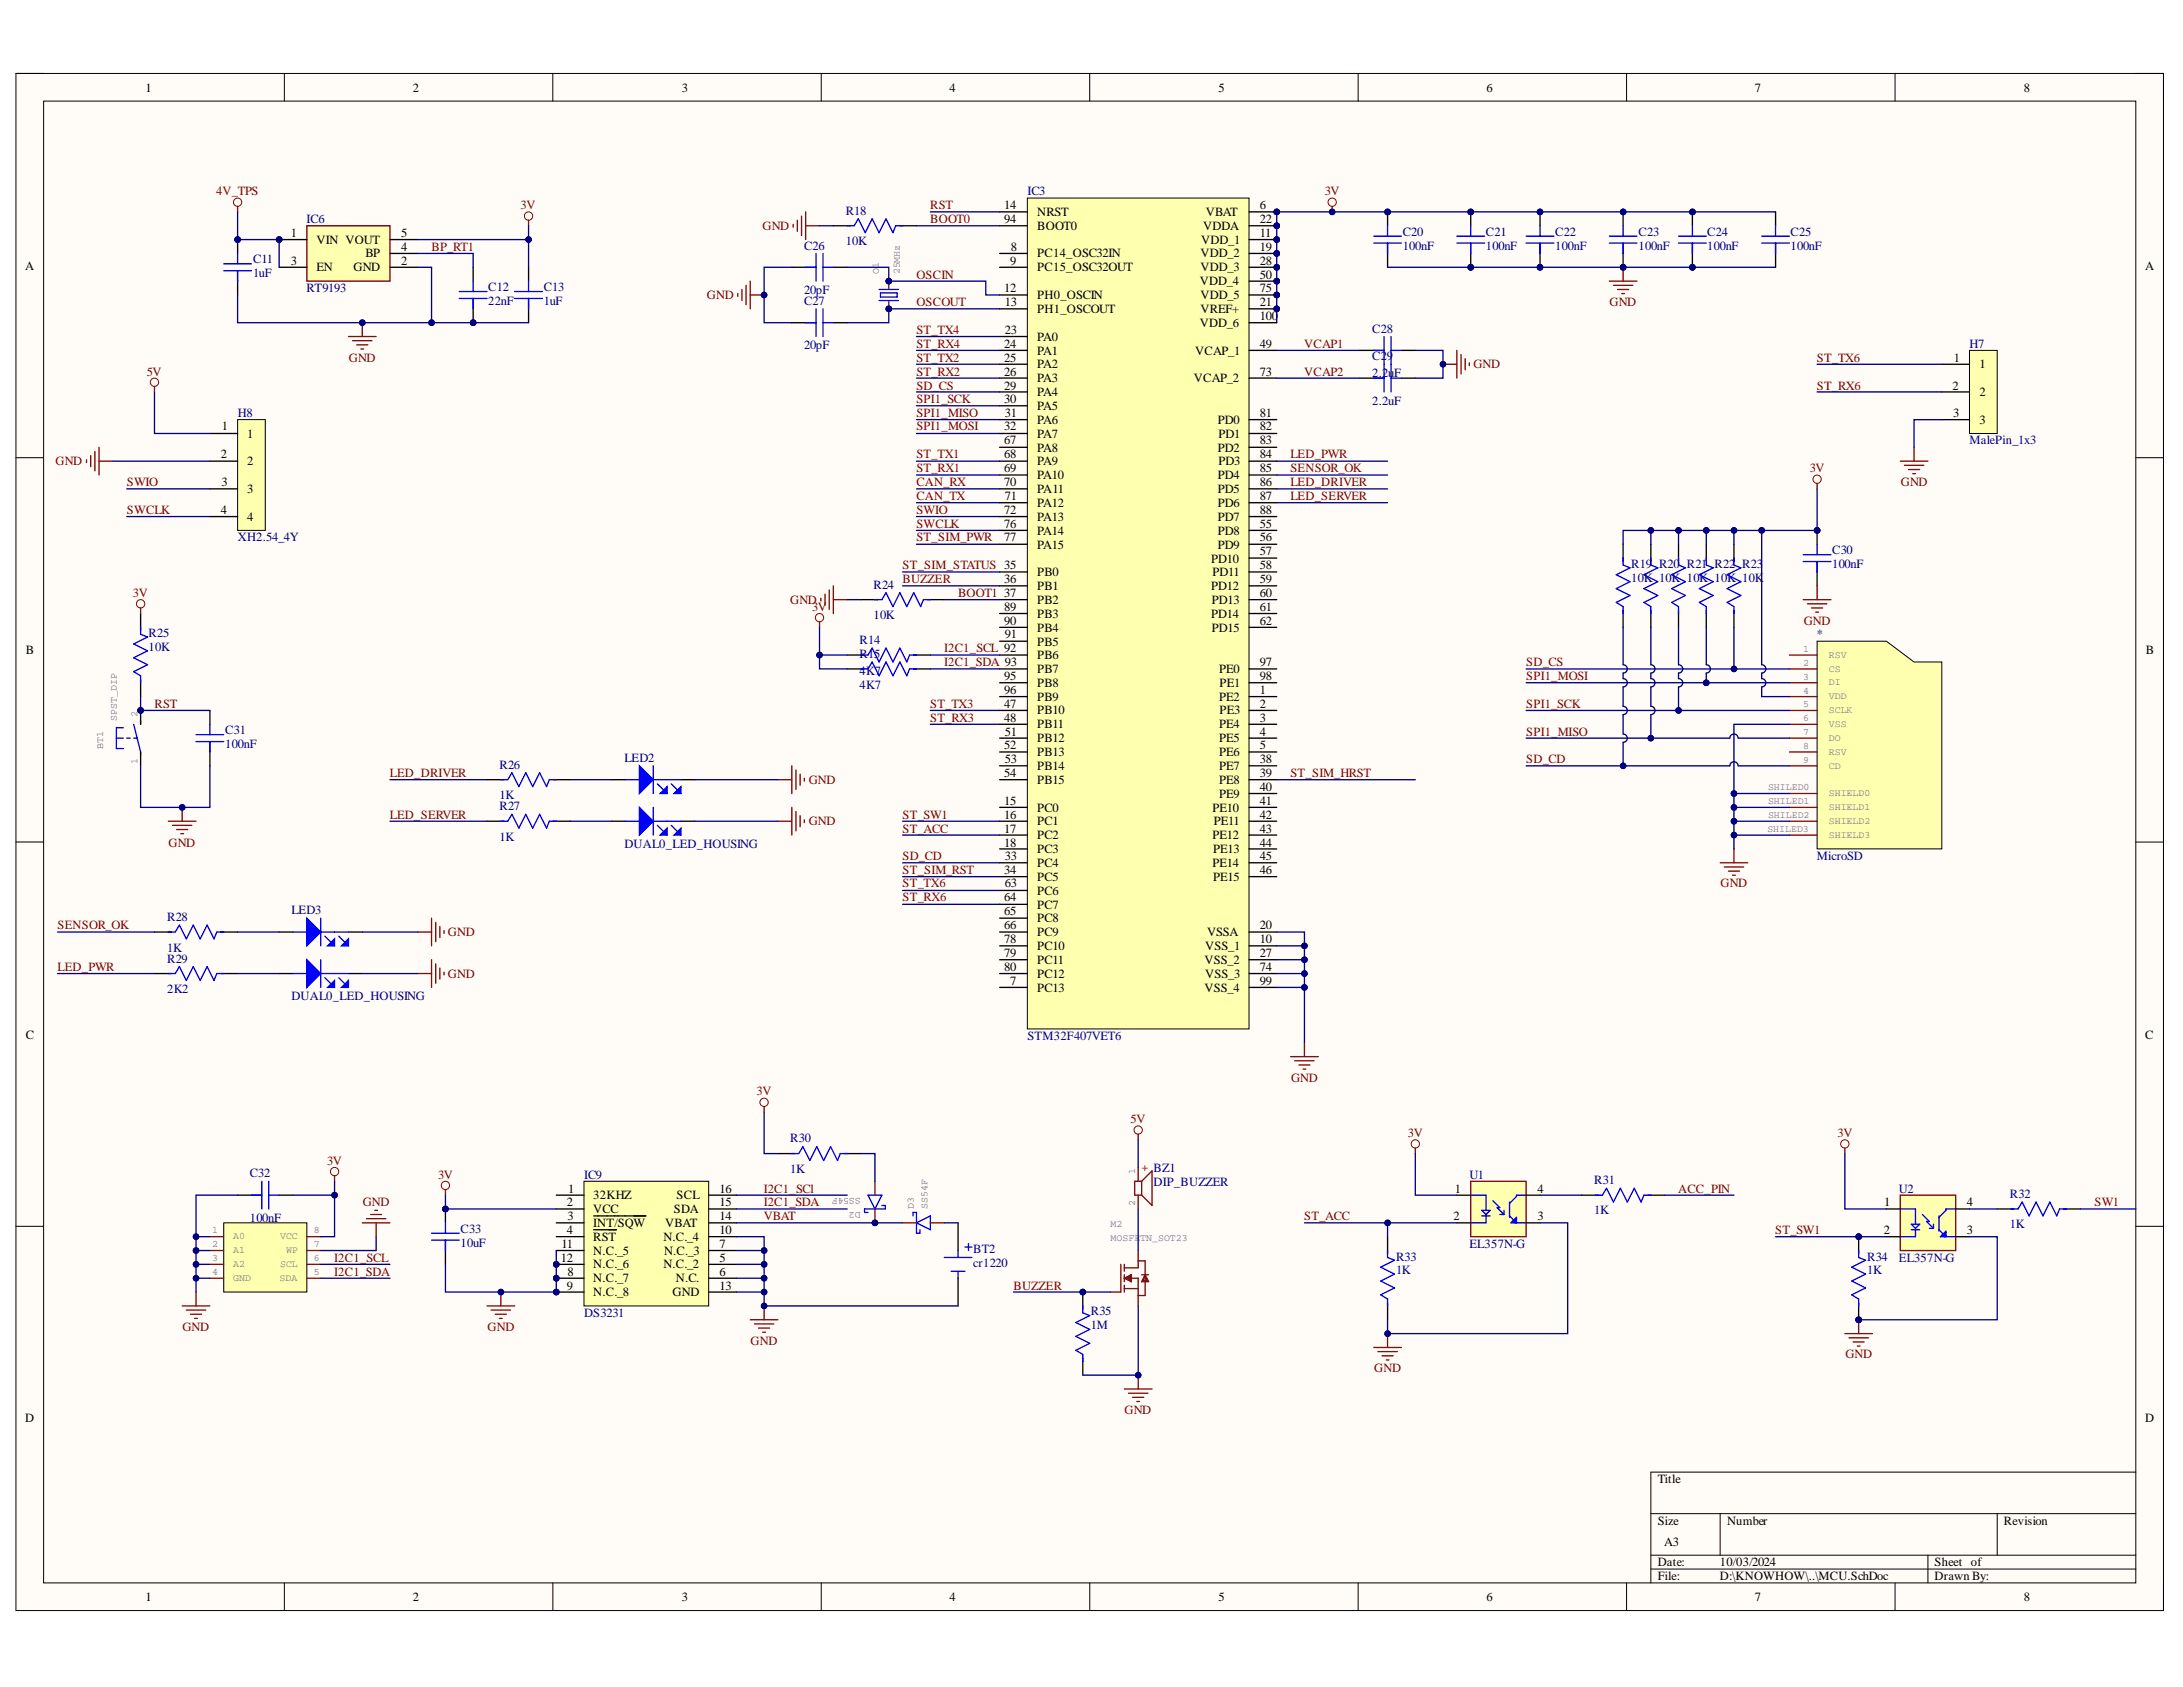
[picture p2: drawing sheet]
<svg xmlns="http://www.w3.org/2000/svg" width="279mm" height="216mm" viewBox="0 0 279 216" stroke-linecap="round" stroke-linejoin="round" font-family="sans-serif">
<defs><g id="words">
<g font-size="1.6">
<text x="18.6" y="11.7">1</text>
<text x="52.9" y="11.7">2</text>
<text x="87.3" y="11.7">3</text>
<text x="121.5" y="11.7">4</text>
<text x="155.9" y="11.7">5</text>
<text x="190.3" y="11.7">6</text>
<text x="224.6" y="11.7">7</text>
<text x="259" y="11.7">8</text>
<text x="128.5" y="26.8">14</text>
<text x="128.5" y="28.6">94</text>
<text x="132.8" y="27.6">NRST</text>
<text x="132.8" y="29.4">BOOT0</text>
<text x="154" y="29.4">VDDA</text>
<text x="154.3" y="27.6">VBAT</text>
<text x="161.3" y="28.6">22</text>
<text x="161.3" y="26.8">6</text>
<text x="3.2" y="34.6">A</text>
<text x="37.2" y="30.3">1</text>
<text x="37.2" y="33.9">3</text>
<text x="40.5" y="31.2">VIN VOUT</text>
<text x="40.5" y="34.7">EN</text>
<text x="45.2" y="34.7">GND</text>
<text x="46.8" y="32.9">BP</text>
<text x="51.3" y="30.3">5</text>
<text x="51.3" y="32.1">4</text>
<text x="51.3" y="33.9">2</text>
<text x="129.3" y="33.9">9</text>
<text x="129.4" y="32.1">8</text>
<text x="132.8" y="32.9">PC14_OSC32IN</text>
<text x="132.8" y="34.7">PC15_OSC32OUT</text>
<text x="153.7" y="32.9">VDD_2</text>
<text x="153.7" y="34.7">VDD_3</text>
<text x="153.7" y="31.2">VDD_1</text>
<text x="161.3" y="35.7">50</text>
<text x="161.3" y="30.3">11</text>
<text x="161.3" y="32.1">19</text>
<text x="161.3" y="33.9">28</text>
<text x="274.6" y="34.6">A</text>
<text x="128.5" y="37.4">12</text>
<text x="128.6" y="39.2">13</text>
<text x="132.8" y="38.3">PH0_OSCIN</text>
<text x="132.8" y="40">PH1_OSCOUT</text>
<text x="153.6" y="36.5">VDD_4</text>
<text x="153.6" y="41.8">VDD_6</text>
<text x="153.7" y="40">VREF+</text>
<text x="153.7" y="38.3">VDD_5</text>
<text x="161.3" y="39.2">21</text>
<text x="161.3" y="37.4">75</text>
<text x="161.3" y="41">100</text>
<text x="128.5" y="44.5">24</text>
<text x="128.5" y="46.3">25</text>
<text x="128.6" y="42.8">23</text>
<text x="132.8" y="43.6">PA0</text>
<text x="132.8" y="45.4">PA1</text>
<text x="132.8" y="47.1">PA2</text>
<text x="153" y="45.4">VCAP_1</text>
<text x="161.3" y="44.5">49</text>
<text x="250.1" y="46.3">1</text>
<text x="253.4" y="47.1">1</text>
<text x="128.5" y="48.1">26</text>
<text x="128.5" y="49.9">29</text>
<text x="128.5" y="51.6">30</text>
<text x="128.6" y="53.3">31</text>
<text x="132.8" y="48.9">PA3</text>
<text x="132.8" y="50.7">PA4</text>
<text x="132.8" y="52.5">PA5</text>
<text x="152.8" y="48.9">VCAP_2</text>
<text x="161.3" y="48.1">73</text>
<text x="161.3" y="53.3">81</text>
<text x="249.9" y="49.9">2</text>
<text x="250" y="53.3">3</text>
<text x="253.4" y="50.7">2</text>
<text x="28.2" y="58.6">2</text>
<text x="28.4" y="55.1">1</text>
<text x="31.6" y="56">1</text>
<text x="31.6" y="59.6">2</text>
<text x="128.5" y="55.1">32</text>
<text x="128.5" y="56.9">67</text>
<text x="128.5" y="58.6">68</text>
<text x="132.8" y="54.2">PA6</text>
<text x="132.8" y="56">PA7</text>
<text x="132.8" y="57.8">PA8</text>
<text x="132.8" y="59.6">PA9</text>
<text x="155.8" y="54.2">PD0</text>
<text x="155.8" y="57.8">PD2</text>
<text x="155.9" y="56">PD1</text>
<text x="155.9" y="59.6">PD3</text>
<text x="161.3" y="55.1">82</text>
<text x="161.3" y="56.9">83</text>
<text x="161.3" y="58.6">84</text>
<text x="253.4" y="54.2">3</text>
<text x="28.2" y="65.7">4</text>
<text x="28.3" y="62.2">3</text>
<text x="31.6" y="63.1">3</text>
<text x="128.5" y="60.4">69</text>
<text x="128.5" y="62.2">70</text>
<text x="128.5" y="65.7">72</text>
<text x="128.6" y="64">71</text>
<text x="132.8" y="61.3">PA10</text>
<text x="132.8" y="63.1">PA11</text>
<text x="132.8" y="64.9">PA12</text>
<text x="155.8" y="61.3">PD4</text>
<text x="155.8" y="63.1">PD5</text>
<text x="155.8" y="64.9">PD6</text>
<text x="161.3" y="60.4">85</text>
<text x="161.3" y="62.2">86</text>
<text x="161.3" y="64">87</text>
<text x="161.3" y="65.7">88</text>
<text x="31.6" y="66.7">4</text>
<text x="128.5" y="67.5">76</text>
<text x="128.5" y="69.3">77</text>
<text x="132.8" y="66.7">PA13</text>
<text x="132.8" y="68.4">PA14</text>
<text x="132.8" y="70.2">PA15</text>
<text x="155" y="72">PD10</text>
<text x="155.8" y="66.7">PD7</text>
<text x="155.8" y="68.4">PD8</text>
<text x="155.8" y="70.2">PD9</text>
<text x="161.3" y="67.5">55</text>
<text x="161.3" y="69.3">56</text>
<text x="161.3" y="71.1">57</text>
<text x="128.5" y="74.6">36</text>
<text x="128.5" y="76.4">37</text>
<text x="132.8" y="73.8">PB0</text>
<text x="132.8" y="75.5">PB1</text>
<text x="132.8" y="77.3">PB2</text>
<text x="155" y="75.5">PD12</text>
<text x="155.1" y="77.3">PD13</text>
<text x="155.2" y="73.8">PD11</text>
<text x="161.3" y="72.8">58</text>
<text x="161.3" y="74.6">59</text>
<text x="161.3" y="76.4">60</text>
<text x="3.3" y="83.7">B</text>
<text x="128.5" y="78.2">89</text>
<text x="128.5" y="79.9">90</text>
<text x="128.6" y="81.7">91</text>
<text x="132.8" y="79.1">PB3</text>
<text x="132.8" y="80.9">PB4</text>
<text x="132.8" y="82.6">PB5</text>
<text x="155" y="79.1">PD14</text>
<text x="155.1" y="80.9">PD15</text>
<text x="161.3" y="78.2">61</text>
<text x="161.3" y="79.9">62</text>
<text x="274.7" y="83.7">B</text>
<text x="128.5" y="87">95</text>
<text x="128.5" y="88.8">96</text>
<text x="132.8" y="84.3">PB6</text>
<text x="132.8" y="86.1">PB7</text>
<text x="132.8" y="87.9">PB8</text>
<text x="132.8" y="89.7">PB9</text>
<text x="156" y="86.1">PE0</text>
<text x="156" y="89.7">PE2</text>
<text x="156.1" y="87.9">PE1</text>
<text x="161.3" y="85.3">97</text>
<text x="161.3" y="87">98</text>
<text x="161.3" y="88.8">1</text>
<text x="128.5" y="90.6">47</text>
<text x="128.5" y="92.4">48</text>
<text x="128.5" y="95.9">52</text>
<text x="128.6" y="94.1">51</text>
<text x="132.8" y="91.4">PB10</text>
<text x="132.8" y="93.2">PB11</text>
<text x="132.8" y="95">PB12</text>
<text x="156" y="93.2">PE4</text>
<text x="156" y="95">PE5</text>
<text x="156.1" y="91.4">PE3</text>
<text x="161.3" y="90.6">2</text>
<text x="161.3" y="92.4">3</text>
<text x="161.3" y="94.1">4</text>
<text x="161.3" y="95.9">5</text>
<text x="128.5" y="99.5">54</text>
<text x="128.6" y="97.7">53</text>
<text x="132.8" y="96.8">PB13</text>
<text x="132.8" y="98.5">PB14</text>
<text x="132.8" y="100.3">PB15</text>
<text x="156" y="96.8">PE6</text>
<text x="156" y="98.5">PE7</text>
<text x="156" y="100.3">PE8</text>
<text x="161.3" y="97.7">38</text>
<text x="161.3" y="99.5">39</text>
<text x="161.3" y="101.2">40</text>
<text x="128.5" y="103">15</text>
<text x="128.5" y="104.8">16</text>
<text x="128.5" y="106.6">17</text>
<text x="132.8" y="103.9">PC0</text>
<text x="132.8" y="105.6">PC1</text>
<text x="132.8" y="107.4">PC2</text>
<text x="155.2" y="103.9">PE10</text>
<text x="155.2" y="107.4">PE12</text>
<text x="155.3" y="105.6">PE11</text>
<text x="156" y="102.1">PE9</text>
<text x="161.3" y="103">41</text>
<text x="161.3" y="104.8">42</text>
<text x="161.3" y="106.6">43</text>
<text x="128.5" y="108.3">18</text>
<text x="128.5" y="111.9">34</text>
<text x="128.6" y="110.1">33</text>
<text x="128.6" y="113.6">63</text>
<text x="132.8" y="109.2">PC3</text>
<text x="132.8" y="111">PC4</text>
<text x="132.8" y="112.7">PC5</text>
<text x="155.2" y="111">PE14</text>
<text x="155.3" y="109.2">PE13</text>
<text x="155.3" y="112.7">PE15</text>
<text x="161.3" y="108.3">44</text>
<text x="161.3" y="110.1">45</text>
<text x="161.3" y="111.9">46</text>
<text x="128.5" y="115.3">64</text>
<text x="128.5" y="117.1">65</text>
<text x="128.5" y="118.9">66</text>
<text x="132.8" y="114.5">PC6</text>
<text x="132.8" y="116.3">PC7</text>
<text x="132.8" y="118.1">PC8</text>
<text x="132.8" y="119.8">PC9</text>
<text x="154.5" y="119.8">VSSA</text>
<text x="161.3" y="118.9">20</text>
<text x="128.5" y="120.7">78</text>
<text x="128.5" y="122.4">79</text>
<text x="128.5" y="124.2">80</text>
<text x="129.3" y="126">7</text>
<text x="132.8" y="121.6">PC10</text>
<text x="132.8" y="123.4">PC11</text>
<text x="132.8" y="125.2">PC12</text>
<text x="154.2" y="123.4">VSS_2</text>
<text x="154.2" y="121.6">VSS_1</text>
<text x="154.2" y="125.2">VSS_3</text>
<text x="161.3" y="120.7">10</text>
<text x="161.3" y="122.4">27</text>
<text x="161.3" y="124.2">74</text>
<text x="161.3" y="126">99</text>
<text x="132.8" y="126.9">PC13</text>
<text x="154.2" y="126.9">VSS_4</text>
<text x="3.3" y="132.9">C</text>
<text x="274.6" y="132.9">C</text>
<text x="72.6" y="154.4">2</text>
<text x="72.7" y="152.6">1</text>
<text x="75.9" y="155.2">VCC</text>
<text x="75.9" y="153.5">32KHZ</text>
<text x="86.3" y="155.2">SDA</text>
<text x="86.6" y="153.5">SCL</text>
<text x="92.1" y="152.6">16</text>
<text x="92.1" y="154.4">15</text>
<text x="186.2" y="152.6">1</text>
<text x="196.8" y="152.6">4</text>
<text x="241.2" y="154.4">1</text>
<text x="251.7" y="154.4">4</text>
<text x="71.8" y="161.5">12</text>
<text x="71.9" y="159.7">11</text>
<text x="72.6" y="157.9">4</text>
<text x="72.6" y="156.2">3</text>
<text x="75.9" y="158.8">RST</text>
<text x="75.9" y="160.6">N.C._5</text>
<text x="75.9" y="157">INT/SQW</text>
<text x="84.9" y="158.8">N.C._4</text>
<text x="85" y="160.6">N.C._3</text>
<text x="85.2" y="157">VBAT</text>
<text x="92.1" y="156.2">14</text>
<text x="92.1" y="161.5">5</text>
<text x="92.1" y="159.7">7</text>
<text x="92.1" y="157.9">10</text>
<text x="186" y="156.2">2</text>
<text x="196.8" y="156.2">3</text>
<text x="241.1" y="157.9">2</text>
<text x="251.7" y="157.9">3</text>
<text x="72.6" y="165">9</text>
<text x="72.6" y="163.3">8</text>
<text x="75.9" y="162.3">N.C._6</text>
<text x="75.9" y="164.1">N.C._7</text>
<text x="75.9" y="165.9">N.C._8</text>
<text x="84.9" y="162.3">N.C._2</text>
<text x="86.1" y="165.9">GND</text>
<text x="86.5" y="164.1">N.C.</text>
<text x="92.1" y="163.3">6</text>
<text x="92.1" y="165">13</text>
<text x="3.2" y="182">D</text>
<text x="274.6" y="182">D</text>
<text x="212.2" y="189.8">Title</text>
<text x="212.2" y="195.1">Size</text>
<text x="213" y="197.8">A3</text>
<text x="221" y="195.1">Number</text>
<text x="256.5" y="195.1">Revision</text>
<text x="212.2" y="200.5">Date:</text>
<text x="212.2" y="202.2">File:</text>
<text x="220.1" y="200.5">10/03/2024</text>
<text x="220.1" y="202.2">D:\KNOWHOW\..\MCU.SchDoc</text>
<text x="247.6" y="200.5">Sheet of</text>
<text x="247.6" y="202.2">Drawn By:</text>
<text x="18.6" y="204.8">1</text>
<text x="52.9" y="204.8">2</text>
<text x="87.3" y="204.8">3</text>
<text x="121.5" y="204.8">4</text>
<text x="155.9" y="204.8">5</text>
<text x="190.3" y="204.8">6</text>
<text x="224.6" y="204.8">7</text>
<text x="259" y="204.8">8</text>
</g>
<g font-size="1.6" fill="#800000">
<text x="27.7" y="25">4V_TPS</text>
<text x="66.6" y="26.8">3V</text>
<text x="97.6" y="29.4">GND</text>
<text x="119.1" y="26.8">RST</text>
<text x="119.1" y="28.6">BOOT0</text>
<text x="169.5" y="25">3V</text>
<text x="55.2" y="32.1">BP_RT1</text>
<text x="117.3" y="35.7">OSCIN</text>
<text x="90.5" y="38.3">GND</text>
<text x="117.3" y="39.2">OSCOUT</text>
<text x="206" y="39.2">GND</text>
<text x="44.6" y="46.3">GND</text>
<text x="117.3" y="42.8">ST_TX4</text>
<text x="117.3" y="44.5">ST_RX4</text>
<text x="117.3" y="46.3">ST_TX2</text>
<text x="166.9" y="44.5">VCAP1</text>
<text x="188.6" y="47.1">GND</text>
<text x="232.5" y="46.3">ST_TX6</text>
<text x="18.8" y="48.1">5V</text>
<text x="117.3" y="48.1">ST_RX2</text>
<text x="117.3" y="49.9">SD_CS</text>
<text x="117.3" y="51.6">SPI1_SCK</text>
<text x="117.3" y="53.3">SPI1_MISO</text>
<text x="166.9" y="48.1">VCAP2</text>
<text x="232.5" y="49.9">ST_RX6</text>
<text x="7.1" y="59.6">GND</text>
<text x="117.3" y="58.6">ST_TX1</text>
<text x="117.3" y="55.1">SPI1_MOSI</text>
<text x="165.2" y="58.6">LED_PWR</text>
<text x="16.2" y="62.2">SWIO</text>
<text x="16.2" y="65.7">SWCLK</text>
<text x="117.3" y="60.4">ST_RX1</text>
<text x="117.3" y="65.7">SWIO</text>
<text x="117.3" y="64">CAN_TX</text>
<text x="117.3" y="62.2">CAN_RX</text>
<text x="165.2" y="60.4">SENSOR_OK</text>
<text x="165.2" y="62.2">LED_DRIVER</text>
<text x="165.2" y="64">LED_SERVER</text>
<text x="231.6" y="60.4">3V</text>
<text x="243.3" y="62.2">GND</text>
<text x="117.3" y="69.3">ST_SIM_PWR</text>
<text x="117.3" y="67.5">SWCLK</text>
<text x="17" y="76.4">3V</text>
<text x="101.1" y="77.3">GND</text>
<text x="115.5" y="74.6">BUZZER</text>
<text x="115.5" y="72.8">ST_SIM_STATUS 35</text>
<text x="122.6" y="76.4">BOOT1</text>
<text x="103.9" y="78.2">3V</text>
<text x="120.8" y="83.5">I2C1_SCL 92</text>
<text x="230.9" y="79.9">GND</text>
<text x="120.8" y="85.3">I2C1_SDA 93</text>
<text x="195.3" y="85.3">SD_CS</text>
<text x="195.3" y="87">SPI1_MOSI</text>
<text x="19.8" y="90.6">RST</text>
<text x="119.1" y="90.6">ST_TX3</text>
<text x="119.1" y="92.4">ST_RX3</text>
<text x="195.3" y="90.6">SPI1_SCK</text>
<text x="195.3" y="94.1">SPI1_MISO</text>
<text x="49.9" y="99.5">LED_DRIVER</text>
<text x="103.5" y="100.3">GND</text>
<text x="165.2" y="99.5">ST_SIM_HRST</text>
<text x="195.3" y="97.7">SD_CD</text>
<text x="49.9" y="104.8">LED_SERVER</text>
<text x="103.5" y="105.6">GND</text>
<text x="115.5" y="104.8">ST_SW1</text>
<text x="115.5" y="106.6">ST_ACC</text>
<text x="21.6" y="108.3">GND</text>
<text x="115.5" y="110.1">SD_CD</text>
<text x="115.5" y="111.9">ST_SIM_RST</text>
<text x="115.5" y="113.6">ST_TX6</text>
<text x="220.2" y="113.6">GND</text>
<text x="7.4" y="118.9">SENSOR_OK</text>
<text x="57.3" y="119.8">GND</text>
<text x="115.5" y="115.3">ST_RX6</text>
<text x="7.4" y="124.2">LED_PWR</text>
<text x="57.3" y="125.2">GND</text>
<text x="96.8" y="140.2">3V</text>
<text x="144.7" y="143.7">5V</text>
<text x="165.2" y="138.4">GND</text>
<text x="41.9" y="149.1">3V</text>
<text x="180.2" y="145.5">3V</text>
<text x="235.2" y="145.5">3V</text>
<text x="46.4" y="154.4">GND</text>
<text x="56.1" y="150.8">3V</text>
<text x="97.8" y="152.6">I2C1_SCl</text>
<text x="97.8" y="154.4">I2C1_SDA</text>
<text x="214.8" y="152.6">ACC_PIN</text>
<text x="268.1" y="154.4">SW1</text>
<text x="42.8" y="161.5">I2C1_SCL</text>
<text x="97.8" y="156.2">VBAT</text>
<text x="166.9" y="156.2">ST_ACC</text>
<text x="227.2" y="157.9">ST_SW1</text>
<text x="42.8" y="163.3">I2C1_SDA</text>
<text x="129.7" y="165">BUZZER</text>
<text x="23.3" y="170.4">GND</text>
<text x="62.4" y="170.4">GND</text>
<text x="96.1" y="172.1">GND</text>
<text x="236.2" y="173.8">GND</text>
<text x="175.9" y="175.6">GND</text>
<text x="143.9" y="180.9">GND</text>
</g>
<g font-size="1.6" fill="#000080">
<text x="39.2" y="28.6">IC6</text>
<text x="108.2" y="27.5">R18</text>
<text x="131.5" y="25">IC3</text>
<text x="32.4" y="33.7">C11</text>
<text x="32.4" y="35.5">1uF</text>
<text x="102.9" y="31.9">C26</text>
<text x="108.2" y="31.3">10K</text>
<text x="179.5" y="30.2">C20</text>
<text x="179.5" y="31.9">100nF</text>
<text x="190.2" y="30.2">C21</text>
<text x="190.2" y="31.9">100nF</text>
<text x="199.1" y="30.2">C22</text>
<text x="199.1" y="31.9">100nF</text>
<text x="209.7" y="30.2">C23</text>
<text x="209.7" y="31.9">100nF</text>
<text x="218.5" y="30.2">C24</text>
<text x="218.5" y="31.9">100nF</text>
<text x="229.2" y="30.2">C25</text>
<text x="229.2" y="31.9">100nF</text>
<text x="39.2" y="37.4">RT9193</text>
<text x="62.5" y="37.3">C12</text>
<text x="62.5" y="39">22nF</text>
<text x="69.6" y="37.3">C13</text>
<text x="69.6" y="39">1uF</text>
<text x="102.9" y="37.6">20pF</text>
<text x="102.9" y="39">C27</text>
<text x="102.9" y="44.7">20pF</text>
<text x="175.6" y="42.6">C28</text>
<text x="175.6" y="46.1">C2</text>
<text x="177.5" y="46.1">9</text>
<text x="252.1" y="44.5">H7</text>
<text x="30.4" y="53.3">H8</text>
<text x="175.6" y="48.2">2.2u</text>
<text x="175.6" y="51.8">2.2uF</text>
<text x="178.4" y="48.2">F</text>
<text x="252.1" y="56.9">MalePin_1x3</text>
<text x="30.4" y="69.3">XH2.54_4Y</text>
<text x="234.5" y="70.9">C30</text>
<text x="111.8" y="75.4">R24</text>
<text x="208.8" y="72.7">R19 R20 R21 R22 R23</text>
<text x="208.8" y="74.4">10K 10K 10K 10K 10K</text>
<text x="234.5" y="72.7">100nF</text>
<text x="19" y="81.5">R25</text>
<text x="19" y="83.3">10K</text>
<text x="110" y="82.4">R14</text>
<text x="111.8" y="79.3">10K</text>
<text x="232.5" y="81.7">*</text>
<text x="110" y="86.4">4K7</text>
<text x="110" y="84.2">R15</text>
<text x="110" y="88.1">4K7</text>
<text x="28.8" y="94">C31</text>
<text x="28.8" y="95.7">100nF</text>
<text x="63.9" y="98.4">R26</text>
<text x="79.9" y="97.5">LED2</text>
<text x="63.9" y="102.2">1K</text>
<text x="63.9" y="103.7">R27</text>
<text x="63.9" y="107.6">1K</text>
<text x="79.9" y="108.5">DUAL0_LED_HOUSING</text>
<text x="232.5" y="110.1">MicroSD</text>
<text x="21.4" y="117.9">R28</text>
<text x="37.3" y="117">LED3</text>
<text x="21.4" y="121.8">1K</text>
<text x="21.4" y="123.2">R29</text>
<text x="21.4" y="127.1">2K2</text>
<text x="37.3" y="127.9">DUAL0_LED_HOUSING</text>
<text x="131.5" y="133.1">STM32F407VET6</text>
<text x="101.1" y="146.2">R30</text>
<text x="32" y="150.7">C32</text>
<text x="74.8" y="150.8">IC9</text>
<text x="101.1" y="150.1">1K</text>
<text x="147.6" y="150">BZ1</text>
<text x="147.6" y="151.8">DIP_BUZZER</text>
<text x="188.1" y="150.8">U1</text>
<text x="204.1" y="151.5">R31</text>
<text x="204.1" y="155.4">1K</text>
<text x="243" y="152.6">U2</text>
<text x="257.2" y="153.3">R32</text>
<text x="32" y="156.3">100nF</text>
<text x="58.9" y="157.8">C33</text>
<text x="58.9" y="159.6">10uF</text>
<text x="124.6" y="160.4">BT2</text>
<text x="178.7" y="161.3">R33</text>
<text x="188.1" y="159.7">EL357N-G</text>
<text x="239" y="161.3">R34</text>
<text x="243" y="161.5">EL357N-G</text>
<text x="257.2" y="157.2">1K</text>
<text x="124.6" y="162.2">cr1220</text>
<text x="178.7" y="163.1">1K</text>
<text x="239" y="163.1">1K</text>
<text x="74.8" y="168.6">DS3231</text>
<text x="139.6" y="168.3">R35</text>
<text x="139.6" y="170.1">1M</text>
</g>
<text font-size="1.4" fill="#980000" x="146.1" y="149.9">+</text>
<g font-size="1.3" fill="#808080">
<text x="112.5" y="35.1" transform="rotate(-90 112.5 35.1)">O1</text>
<text x="115.2" y="35.1" transform="rotate(-90 115.2 35.1)">25MHz</text>
<text x="230.8" y="83.5">1</text>
<text x="230.8" y="85.3">2</text>
<text x="230.8" y="87">3</text>
<text x="230.8" y="88.8">4</text>
<text x="234.1" y="84.2">RSV</text>
<text x="234.1" y="85.9">CS</text>
<text x="234.1" y="87.7">DI</text>
<text x="234.1" y="89.5">VDD</text>
<text x="13.2" y="95.8" transform="rotate(-90 13.2 95.8)">BT1</text>
<text x="15" y="92.3" transform="rotate(-90 15 92.3)">SPST_DIP</text>
<text x="17.6" y="91.8" transform="rotate(-90 17.6 91.8)">2</text>
<text x="230.8" y="90.5">5</text>
<text x="230.8" y="92.3">6</text>
<text x="230.8" y="94.1">7</text>
<text x="230.8" y="95.8">8</text>
<text x="234.1" y="91.3">SCLK</text>
<text x="234.1" y="93">VSS</text>
<text x="234.1" y="94.8">DO</text>
<text x="17.6" y="97.8" transform="rotate(-90 17.6 97.8)">1</text>
<text x="226.3" y="101.2">SHILED0</text>
<text x="230.8" y="97.6">9</text>
<text x="234.1" y="96.6">RSV</text>
<text x="234.1" y="98.4">CD</text>
<text x="234.1" y="101.9">SHIELD0</text>
<text x="226.2" y="106.5">SHILED3</text>
<text x="226.3" y="102.9">SHILED1</text>
<text x="226.3" y="104.7">SHILED2</text>
<text x="234.1" y="103.7">SHIELD1</text>
<text x="234.1" y="105.5">SHIELD2</text>
<text x="234.1" y="107.2">SHIELD3</text>
<text x="110.2" y="155.1" transform="rotate(-180 110.2 155.1)">D2</text>
<text x="110.2" y="153.3" transform="rotate(-180 110.2 153.3)">SS54F</text>
<text x="117" y="154.7" transform="rotate(-90 117 154.7)">D3</text>
<text x="118.7" y="154.7" transform="rotate(-90 118.7 154.7)">SS54F</text>
<text x="145.3" y="154.4" transform="rotate(-90 145.3 154.4)">2</text>
<text x="145.3" y="150.3" transform="rotate(-90 145.3 150.3)">1</text>
<text x="27.1" y="157.9">1</text>
<text x="27.1" y="159.6">2</text>
<text x="27.1" y="161.4">3</text>
<text x="29.9" y="158.6">A0</text>
<text x="29.9" y="160.4">A1</text>
<text x="35.9" y="158.6">VCC</text>
<text x="36.6" y="160.4">WP</text>
<text x="40.2" y="161.4">6</text>
<text x="40.2" y="159.6">7</text>
<text x="40.2" y="157.9">8</text>
<text x="142.2" y="157">M2</text>
<text x="142.2" y="158.8">MOSFETN_SOT23</text>
<text x="27.1" y="163.2">4</text>
<text x="29.9" y="162.2">A2</text>
<text x="29.9" y="163.9">GND</text>
<text x="35.8" y="163.9">SDA</text>
<text x="35.9" y="162.2">SCL</text>
<text x="40.2" y="163.2">5</text>
</g>
</g></defs>
<path d="M2 9.4h274.9v196.7h-274.9z" fill-rule="evenodd" fill="#fffcf8"/>
<path d="M2 9.4h274.9v196.7h-274.9z" fill="none" stroke="#000" stroke-width=".13"/>
<path d="M5.6 12.9h267.8v189.7h-267.8z" fill-rule="evenodd" fill="#fffcf8"/>
<g fill="none" stroke="#000" stroke-width=".13">
<path d="M2 9.4h3.6M5.6 12.9h267.8v189.7h-267.8zM36.4 9.4v3.5M70.8 9.4v3.5M105.1 9.4v3.5M139.5 9.4v3.5M173.8 9.4v3.5M208.2 9.4v3.5M242.5 9.4v3.5M273.4 9.4h3.5v3.5M2 58.6h3.6M273.4 58.6h3.5"/>
<path d="M2 107.8h3.6M273.4 107.8h3.5M2 156.9h3.6M273.4 156.9h3.5M211.3 193.7h62.1M211.3 199h62.1M220.2 193.7v5.3M246.8 199v3.6M255.6 193.7v5.3M273.4 188.4h-62.1v14.2M36.4 202.6v3.5M70.8 202.6v3.5"/>
<path d="M105.1 202.6v3.5M139.5 202.6v3.5M173.8 202.6v3.5M208.2 202.6v3.5M211.3 200.8h62.1M242.5 202.6v3.5M276.9 202.6v3.5"/>
</g>
<circle cx="163.4" cy="39.5" r=".35" fill="#000080"/>
<circle cx="163.4" cy="39.5" r=".35" fill="none" stroke="#000080" stroke-width=".13"/>
<circle cx="163.4" cy="28.9" r=".35" fill="#000080"/>
<circle cx="163.4" cy="28.9" r=".35" fill="none" stroke="#000080" stroke-width=".13"/>
<circle cx="163.4" cy="36" r=".35" fill="#000080"/>
<circle cx="163.4" cy="36" r=".35" fill="none" stroke="#000080" stroke-width=".13"/>
<circle cx="163.4" cy="37.8" r=".36" fill="#000080"/>
<circle cx="163.4" cy="37.8" r=".36" fill="none" stroke="#000080" stroke-width=".13"/>
<circle cx="163.4" cy="27.1" r=".35" fill="#000080"/>
<circle cx="163.4" cy="27.1" r=".35" fill="none" stroke="#000080" stroke-width=".13"/>
<circle cx="163.4" cy="30.7" r=".35" fill="#000080"/>
<circle cx="163.4" cy="30.7" r=".35" fill="none" stroke="#000080" stroke-width=".13"/>
<circle cx="163.4" cy="32.4" r=".35" fill="#000080"/>
<circle cx="163.4" cy="32.4" r=".35" fill="none" stroke="#000080" stroke-width=".13"/>
<circle cx="163.4" cy="34.2" r=".36" fill="#000080"/>
<circle cx="163.4" cy="34.2" r=".36" fill="none" stroke="#000080" stroke-width=".13"/>
<path d="M131.5 25.3h28.4v106.4h-28.4z" fill-rule="evenodd" fill="#ffffb0"/>
<path d="M131.5 25.3h28.4v106.4h-28.4z" fill="none" stroke="#000" stroke-width=".13"/>
<path d="M159.9 39.5h3.5M159.9 119.3h3.5M159.9 121h3.5" fill="none" stroke="#000" stroke-width=".17"/>
<circle cx="163.4" cy="39.5" r=".35" fill="#000080"/>
<circle cx="163.4" cy="39.5" r=".35" fill="none" stroke="#000080" stroke-width=".13"/>
<path d="M159.9 28.9h3.5" fill="none" stroke="#000" stroke-width=".17"/>
<circle cx="163.4" cy="28.9" r=".35" fill="#000080"/>
<circle cx="163.4" cy="28.9" r=".35" fill="none" stroke="#000080" stroke-width=".13"/>
<path d="M159.9 36h3.5M159.9 122.8h3.5" fill="none" stroke="#000" stroke-width=".17"/>
<circle cx="163.4" cy="36" r=".35" fill="#000080"/>
<circle cx="163.4" cy="36" r=".35" fill="none" stroke="#000080" stroke-width=".13"/>
<path d="M159.9 37.7h3.5M159.9 124.6h3.5" fill="none" stroke="#000" stroke-width=".17"/>
<circle cx="163.4" cy="37.8" r=".36" fill="#000080"/>
<circle cx="163.4" cy="37.8" r=".36" fill="none" stroke="#000080" stroke-width=".13"/>
<g fill="none" stroke="#000" stroke-width=".17">
<path d="M159.9 27.1h3.5M127.9 43.1h3.6M127.9 44.8h3.6M127.9 46.6h3.6M127.9 48.4h3.6M127.9 50.2h3.6M127.9 51.9h3.6M127.9 53.7h3.6M127.9 55.5h3.6M127.9 57.2h3.6M127.9 59h3.6M159.9 41.3h3.5"/>
<path d="M127.9 60.8h3.6M127.9 62.6h3.6M127.9 64.3h3.6M127.9 66.1h3.6M127.9 67.9h3.6M127.9 69.7h3.6M127.9 73.2h3.6M127.9 75h3.6M127.9 76.7h3.6M127.9 78.5h3.6M127.9 80.3h3.6M127.9 82.1h3.6"/>
<path d="M127.9 83.8h3.6M127.9 85.6h3.6M127.9 87.4h3.6M127.9 89.2h3.6M127.9 90.9h3.6M127.9 92.7h3.6M127.9 94.5h3.6M127.9 96.2h3.6M127.9 98h3.6M127.9 99.8h3.6M127.9 103.3h3.6M127.9 105.1h3.6"/>
<path d="M127.9 106.9h3.6M127.9 108.6h3.6M127.9 110.4h3.6M127.9 112.2h3.6M127.9 114h3.6M159.9 126.4h3.5"/>
</g>
<circle cx="163.4" cy="27.1" r=".35" fill="#000080"/>
<circle cx="163.4" cy="27.1" r=".35" fill="none" stroke="#000080" stroke-width=".13"/>
<path d="M159.9 30.7h3.5" fill="none" stroke="#000" stroke-width=".17"/>
<circle cx="163.4" cy="30.7" r=".35" fill="#000080"/>
<circle cx="163.4" cy="30.7" r=".35" fill="none" stroke="#000080" stroke-width=".13"/>
<path d="M127.9 37.7h3.6M127.9 39.5h3.6M127.9 27.1h3.6M159.9 32.4h3.5" fill="none" stroke="#000" stroke-width=".17"/>
<circle cx="163.4" cy="32.4" r=".35" fill="#000080"/>
<circle cx="163.4" cy="32.4" r=".35" fill="none" stroke="#000080" stroke-width=".13"/>
<path d="M159.9 34.2h3.5" fill="none" stroke="#000" stroke-width=".17"/>
<circle cx="163.4" cy="34.2" r=".36" fill="#000080"/>
<circle cx="163.4" cy="34.2" r=".36" fill="none" stroke="#000080" stroke-width=".13"/>
<g fill="none" stroke="#000" stroke-width=".17">
<path d="M127.9 28.9h3.6M127.9 32.4h3.6M127.9 34.2h3.6M159.9 44.8h3.5M159.9 48.4h3.5M159.9 53.7h3.5M159.9 55.5h3.5M159.9 57.2h3.5M159.9 59h3.5M159.9 60.8h3.5M159.9 62.6h3.5M159.9 64.3h3.5"/>
<path d="M159.9 66.1h3.5M159.9 67.9h3.5M159.9 69.7h3.5M159.9 71.4h3.5M159.9 73.2h3.5M159.9 75h3.5M159.9 76.7h3.5M159.9 78.5h3.5M159.9 85.6h3.5M159.9 87.4h3.5M159.9 89.2h3.5M159.9 90.9h3.5"/>
<path d="M159.9 92.7h3.5M159.9 94.5h3.5M159.9 96.2h3.5M159.9 98h3.5M159.9 99.8h3.5M159.9 80.3h3.5M127.9 115.7h3.6M127.9 117.5h3.6M127.9 119.3h3.6M159.9 101.6h3.5M159.9 103.3h3.5M159.9 105.1h3.5"/>
<path d="M159.9 106.9h3.5M159.9 108.6h3.5M159.9 110.4h3.5M159.9 112.2h3.5M127.9 126.4h3.6M127.9 121h3.6M127.9 122.8h3.6M127.9 124.6h3.6"/>
</g>
<circle cx="35.7" cy="30.7" r=".35" fill="#000080"/>
<circle cx="35.7" cy="30.7" r=".35" fill="none" stroke="#000080" stroke-width=".13"/>
<path d="M39.3 28.9h10.6v7.1h-10.6z" fill-rule="evenodd" fill="#ffffb0"/>
<path d="M39.3 28.9h10.6v7.1h-10.6z" fill="none" stroke="#800000" stroke-width=".17"/>
<path d="M35.7 30.7h3.6" fill="none" stroke="#000" stroke-width=".17"/>
<circle cx="35.7" cy="30.7" r=".35" fill="#000080"/>
<circle cx="35.7" cy="30.7" r=".35" fill="none" stroke="#000080" stroke-width=".13"/>
<path d="M35.7 34.2h3.6M49.9 34.2h3.6M49.9 30.7h3.6M49.9 32.4h3.6" fill="none" stroke="#000" stroke-width=".17"/>
<circle cx="30.4" cy="30.7" r=".35" fill="#000080"/>
<circle cx="30.4" cy="30.7" r=".35" fill="none" stroke="#000080" stroke-width=".13"/>
<path d="M30.4 30.7v1.7M30.4 36v1.7" fill="none" stroke="#000" stroke-width=".17"/>
<circle cx="30.4" cy="30.7" r=".35" fill="#000080"/>
<circle cx="30.4" cy="30.7" r=".35" fill="none" stroke="#000080" stroke-width=".13"/>
<path d="M28.6 34.6h3.6M28.6 33.8h3.6M30.4 32.4v1.4M30.4 34.6v1.4" fill="none" stroke="#00f" stroke-width=".17"/>
<path d="M44.6 43.1h3.5M45.1 43.6h2.5M45.7 44.1h1.4M46.2 44.7h.3M46.4 41.3v1.8" fill="none" stroke="#800000" stroke-width=".17"/>
<circle cx="46.4" cy="41.3" r=".36" fill="#000080"/>
<circle cx="46.4" cy="41.3" r=".36" fill="none" stroke="#000080" stroke-width=".13"/>
<circle cx="30.4" cy="25.9" r=".53" fill="none" stroke="#800000" stroke-width=".13"/>
<path d="M30.4 26.4v.7" fill="none" stroke="#800000" stroke-width=".17"/>
<circle cx="60.6" cy="41.3" r=".36" fill="#000080"/>
<circle cx="60.6" cy="41.3" r=".36" fill="none" stroke="#000080" stroke-width=".13"/>
<path d="M60.6 39.5v1.8" fill="none" stroke="#000" stroke-width=".17"/>
<circle cx="60.6" cy="41.3" r=".36" fill="#000080"/>
<circle cx="60.6" cy="41.3" r=".36" fill="none" stroke="#000080" stroke-width=".13"/>
<path d="M60.6 34.2v1.8M67.7 34.2v1.8M67.7 39.5v1.8M108.4 83.8h1.8M108.4 85.6h1.8M117.3 83.8h1.8M117.3 85.6h1.8" fill="none" stroke="#000" stroke-width=".17"/>
<path d="M58.8 38.2h3.5M58.8 37.3h3.5M60.6 36v1.3M60.6 38.2v1.3M65.9 38.2h3.5M65.9 37.3h3.5M67.7 36v1.3M67.7 38.2v1.3M110.2 83.8h.9l.5-.9 .9 1.8 .9-1.8 .9 1.8 .9-1.8 .9 1.8 .3-.9h.9M110.2 85.6h.9l.5-.9 .9 1.8 .9-1.8 .9 1.8 .9-1.8 .9 1.8 .3-.9h.9" fill="none" stroke="#00f" stroke-width=".17"/>
<g fill="none" stroke="#800000" stroke-width=".13">
<circle cx="67.6" cy="27.7" r=".53"/>
<circle cx="104.9" cy="79" r=".53"/>
</g>
<path d="M67.7 28.2v.7M104.9 79.6v.7" fill="none" stroke="#800000" stroke-width=".17"/>
<path d="M30.4 53.7h3.6v14.2h-3.6z" fill-rule="evenodd" fill="#ffffb0"/>
<path d="M30.4 53.7h3.6v14.2h-3.6z" fill="none" stroke="#000" stroke-width=".13"/>
<path d="M26.9 55.5h3.5M26.9 59h3.5M26.9 62.6h3.5M26.9 66.1h3.5" fill="none" stroke="#000" stroke-width=".17"/>
<path d="M11.1 58.8v.4M11.6 58.3v1.4M12.1 57.8v2.5M12.7 57.2v3.6M12.7 59h1.7M19.8 49.4v.8" fill="none" stroke="#800000" stroke-width=".17"/>
<circle cx="19.8" cy="48.9" r=".53" fill="none" stroke="#800000" stroke-width=".13"/>
<circle cx="18" cy="90.9" r=".35" fill="#000080"/>
<circle cx="18" cy="90.9" r=".35" fill="none" stroke="#000080" stroke-width=".13"/>
<path d="M18 92.3v.4M18 96.2v.5" fill="none" stroke="#800000" stroke-width=".17"/>
<path d="M14.9 94.5h.9M15.8 93.1h-.9v2.7h.9M16.2 94.5h.5M17.1 92.7l.9 3.5M17.1 94.5h.5" fill="none" stroke="#00f" stroke-width=".17"/>
<path d="M18 90.9v1.8M18 96.2v1.8" fill="none" stroke="#000" stroke-width=".17"/>
<circle cx="18" cy="90.9" r=".35" fill="#000080"/>
<circle cx="18" cy="90.9" r=".35" fill="none" stroke="#000080" stroke-width=".13"/>
<path d="M18 78.5v1.8M18 87.4v1.8M26.9 90.9v1.8M26.9 96.2v1.8" fill="none" stroke="#000" stroke-width=".17"/>
<path d="M18 80.3v.9l.9 .3-1.8 .9 1.8 .9-1.8 .9 1.8 .9-1.8 .9 .9 .5v.9M25.1 94.9h3.5M25.1 94h3.5M26.9 92.7v1.3M26.9 94.9v1.3" fill="none" stroke="#00f" stroke-width=".17"/>
<path d="M21.5 105.1h3.6M22.1 105.6h2.5M22.6 106.2h1.4M23.1 106.7h.4M23.3 103.3v1.8" fill="none" stroke="#800000" stroke-width=".17"/>
<circle cx="23.3" cy="103.3" r=".36" fill="#000080"/>
<circle cx="23.3" cy="103.3" r=".36" fill="none" stroke="#000080" stroke-width=".13"/>
<circle cx="18" cy="77.3" r=".53" fill="none" stroke="#800000" stroke-width=".13"/>
<path d="M18 77.8v.7" fill="none" stroke="#800000" stroke-width=".17"/>
<path d="M19.8 119.3h1.7M28.6 119.3h1.8M35.7 119.3h1.8M44.6 119.3h1.8M19.8 124.6h1.7M28.6 124.6h1.8" fill="none" stroke="#000" stroke-width=".17"/>
<path d="M21.5 119.3h.9l.6-.9 .8 1.8 .9-1.8 .9 1.8 .9-1.8 .9 1.8 .3-.9h.9M37.5 119.3h1.8M41.1 119.3h3.5M41.1 117.5v3.5M41.6 119.8l1.2 1.2M21.5 124.6h.9l.6-.9 .8 1.8 .9-1.8 .9 1.8 .9-1.8 .9 1.8 .3-.9h.9" fill="none" stroke="#00f" stroke-width=".17"/>
<path d="M39.3 117.5l1.8 1.8-1.8 1.7z" fill="#00f"/>
<path d="M39.3 117.5l1.8 1.8-1.8 1.7z" fill="none" stroke="#00f" stroke-width=".17"/>
<path d="M42.8 120.2v.8h-.9z" fill="#00f"/>
<path d="M43.4 119.8l1.2 1.2M42.8 120.2v.8h-.9z" fill="none" stroke="#00f" stroke-width=".17"/>
<path d="M43.7 121l.9-.8v.8z" fill="#00f"/>
<path d="M37.5 124.6h1.8M41.1 124.6h3.5M41.1 122.8v3.6M41.6 125.1l1.2 1.3M43.7 121l.9-.8v.8z" fill="none" stroke="#00f" stroke-width=".17"/>
<path d="M35.7 124.6h1.8M44.6 124.6h1.8" fill="none" stroke="#000" stroke-width=".17"/>
<path d="M39.3 122.8l1.8 1.8-1.8 1.8z" fill="#00f"/>
<path d="M39.3 122.8l1.8 1.8-1.8 1.8z" fill="none" stroke="#00f" stroke-width=".17"/>
<path d="M42.8 125.5v.9h-.9z" fill="#00f"/>
<path d="M42.8 125.5v.9h-.9zM43.4 125.1l1.2 1.3" fill="none" stroke="#00f" stroke-width=".17"/>
<path d="M43.7 126.4l.9-.9v.9z" fill="#00f"/>
<path d="M80.1 99.8h1.7M83.6 99.8h3.6M83.6 98v3.6M84.1 100.3l1.3 1.3M43.7 126.4l.9-.9v.9z" fill="none" stroke="#00f" stroke-width=".17"/>
<path d="M53.5 119.3h1.7M55.2 117.5v3.5M55.8 118v2.5M56.3 118.6v1.4M56.8 119.1v.4M53.5 124.6h1.7M55.2 122.8v3.6M55.8 123.4v2.4M56.3 123.9v1.4M56.8 124.4v.4" fill="none" stroke="#800000" stroke-width=".17"/>
<path d="M78.3 99.8h1.8M87.2 99.8h1.7" fill="none" stroke="#000" stroke-width=".17"/>
<path d="M81.8 98l1.8 1.8-1.8 1.8z" fill="#00f"/>
<path d="M81.8 98l1.8 1.8-1.8 1.8z" fill="none" stroke="#00f" stroke-width=".17"/>
<path d="M84.5 101.6l.9-.9v.9z" fill="#00f"/>
<path d="M84.5 101.6l.9-.9v.9zM85.9 100.3l1.3 1.3" fill="none" stroke="#00f" stroke-width=".17"/>
<path d="M86.3 101.6l.9-.9v.9z" fill="#00f"/>
<path d="M80.1 105.1h1.7M83.6 105.1h3.6M83.6 103.3v3.6M84.1 105.6l1.3 1.3M86.3 101.6l.9-.9v.9z" fill="none" stroke="#00f" stroke-width=".17"/>
<path d="M78.3 105.1h1.8M87.2 105.1h1.7" fill="none" stroke="#000" stroke-width=".17"/>
<path d="M81.8 103.3l1.8 1.8-1.8 1.8z" fill="#00f"/>
<path d="M81.8 103.3l1.8 1.8-1.8 1.8z" fill="none" stroke="#00f" stroke-width=".17"/>
<path d="M84.5 106.9l.9-.9v.9z" fill="#00f"/>
<path d="M84.5 106.9l.9-.9v.9zM85.9 105.6l1.3 1.3" fill="none" stroke="#00f" stroke-width=".17"/>
<path d="M86.3 106.9l.9-.9v.9z" fill="#00f"/>
<path d="M64.1 99.8h.9l.5-.9 .9 1.8 .9-1.8 .9 1.8 .9-1.8 .9 1.8 .3-.9h.9M64.1 105.1h.9l.5-.9 .9 1.8 .9-1.8 .9 1.8 .9-1.8 .9 1.8 .3-.9h.9M86.3 106.9l.9-.9v.9z" fill="none" stroke="#00f" stroke-width=".17"/>
<path d="M62.3 99.8h1.8M71.2 99.8h1.8M62.3 105.1h1.8M71.2 105.1h1.8" fill="none" stroke="#000" stroke-width=".17"/>
<path d="M99.6 99.8h1.7M101.3 98v3.6M101.9 98.5v2.5M102.4 99.1v1.4M102.9 99.6v.4M99.6 105.1h1.7M101.3 103.3v3.6M101.9 103.9v2.4M102.4 104.4v1.4M102.9 104.9v.4" fill="none" stroke="#800000" stroke-width=".17"/>
<circle cx="71.2" cy="161.8" r=".35" fill="#000080"/>
<circle cx="71.2" cy="161.8" r=".35" fill="none" stroke="#000080" stroke-width=".13"/>
<circle cx="71.2" cy="163.6" r=".35" fill="#000080"/>
<circle cx="71.2" cy="163.6" r=".35" fill="none" stroke="#000080" stroke-width=".13"/>
<circle cx="71.2" cy="165.4" r=".35" fill="#000080"/>
<circle cx="71.2" cy="165.4" r=".35" fill="none" stroke="#000080" stroke-width=".13"/>
<path d="M74.7 151.2h16v15.9h-16z" fill-rule="evenodd" fill="#ffffb0"/>
<path d="M74.7 151.2h16v15.9h-16z" fill="none" stroke="#000" stroke-width=".13"/>
<path d="M71.2 154.7h3.5M71.2 158.3h3.5M76 157.4h2.9M90.7 156.5h3.6M90.7 153h3.6M90.7 158.3h3.6M71.2 161.8h3.5M71.2 160h3.5M90.7 161.8h3.6M90.7 160h3.6" fill="none" stroke="#000" stroke-width=".17"/>
<circle cx="71.2" cy="161.8" r=".35" fill="#000080"/>
<circle cx="71.2" cy="161.8" r=".35" fill="none" stroke="#000080" stroke-width=".13"/>
<path d="M71.2 163.6h3.5" fill="none" stroke="#000" stroke-width=".17"/>
<circle cx="71.2" cy="163.6" r=".35" fill="#000080"/>
<circle cx="71.2" cy="163.6" r=".35" fill="none" stroke="#000080" stroke-width=".13"/>
<path d="M71.2 165.4h3.5" fill="none" stroke="#000" stroke-width=".17"/>
<circle cx="71.2" cy="165.4" r=".35" fill="#000080"/>
<circle cx="71.2" cy="165.4" r=".35" fill="none" stroke="#000080" stroke-width=".13"/>
<path d="M71.2 153h3.5M71.2 156.5h3.5M76 155.6h6.7M90.7 154.7h3.6M90.7 163.6h3.6M90.7 165.4h3.6" fill="none" stroke="#000" stroke-width=".17"/>
<circle cx="57" cy="154.7" r=".36" fill="#000080"/>
<circle cx="57" cy="154.7" r=".36" fill="none" stroke="#000080" stroke-width=".13"/>
<path d="M57 154.7v1.8M57 160v1.8" fill="none" stroke="#000" stroke-width=".17"/>
<circle cx="57" cy="154.7" r=".36" fill="#000080"/>
<circle cx="57" cy="154.7" r=".36" fill="none" stroke="#000080" stroke-width=".13"/>
<path d="M55.2 158.7h3.6M55.2 157.8h3.6M57 156.5v1.3M57 158.7v1.3" fill="none" stroke="#00f" stroke-width=".17"/>
<path d="M62.3 167.1h3.6M62.9 167.7h2.4M63.4 168.2h1.4M63.9 168.7h.4M64.1 165.4v1.7" fill="none" stroke="#800000" stroke-width=".17"/>
<circle cx="64.1" cy="165.4" r=".35" fill="#000080"/>
<circle cx="64.1" cy="165.4" r=".35" fill="none" stroke="#000080" stroke-width=".13"/>
<circle cx="57" cy="151.7" r=".53" fill="none" stroke="#800000" stroke-width=".13"/>
<path d="M57 152.2v.8" fill="none" stroke="#800000" stroke-width=".17"/>
<circle cx="112" cy="156.5" r=".35" fill="#000080"/>
<circle cx="112" cy="156.5" r=".35" fill="none" stroke="#000080" stroke-width=".13"/>
<path d="M111.1 153h1.8l-.9 1.7zM112.9 154.3h.4v.4h-2.6v.5h.4" fill="none" stroke="#00f" stroke-width=".17"/>
<path d="M112 151.2v1.8M112 154.7v1.8" fill="none" stroke="#800000" stroke-width=".17"/>
<circle cx="112" cy="156.5" r=".35" fill="#000080"/>
<circle cx="112" cy="156.5" r=".35" fill="none" stroke="#000080" stroke-width=".13"/>
<path d="M101.3 147.6h.9l.6-.9 .8 1.8 .9-1.8 .9 1.8 .9-1.8 .9 1.8 .3-.9h.9M116.9 155.6v-.4h.4v2.6h.4v-.4M117.3 156.5l1.8-.9v1.8z" fill="none" stroke="#00f" stroke-width=".17"/>
<path d="M97.8 141.6v.7M115.5 156.5h1.8M119.1 156.5h1.8M96 168.9h3.6M96.6 169.4h2.4M97.1 170h1.4M97.6 170.5h.4M97.8 167.1v1.8" fill="none" stroke="#800000" stroke-width=".17"/>
<path d="M99.6 147.6h1.7M108.4 147.6h1.8" fill="none" stroke="#000" stroke-width=".17"/>
<circle cx="97.8" cy="141.1" r=".53" fill="none" stroke="#800000" stroke-width=".13"/>
<circle cx="97.8" cy="167.1" r=".35" fill="#000080"/>
<circle cx="97.8" cy="167.1" r=".35" fill="none" stroke="#000080" stroke-width=".13"/>
<g fill="none" stroke="#800000" stroke-width=".17">
<path d="M145.7 149.4v1.8M145.7 153v1.7M146.1 151.2h-.9v1.8h.9M146.1 151.2v1.8M146.1 151.2l1.3-1.3v4.4l-1.3-1.3M143.5 161.8v3.6h-1.4M143.9 163.6h1.8v3.5M143.9 161.8v.9M143.9 163.1v.9M143.9 164.5v.9M143.9 164.9h1.8M143.9 163.6l.9 .4"/>
<path d="M144.3 163.6l.4 .2 .1 .2M144.3 163.6l.5 .4M144.8 163.1l-.2 .4-.3 .1M144.8 163.1l-.9 .5M144.8 163.1v.9M144.8 163.1l-.5 .5M145.7 160v2.3h-1.8M145.7 161.4h.9v4.4h-.9M146.1 163.1h.9M146.2 163.9h.7M146.4 163.9v-.3l.2-.2 .1 .2v.3M146.6 163.1l.4 .9h-.9z"/>
</g>
<circle cx="138.6" cy="165.4" r=".35" fill="#000080"/>
<circle cx="138.6" cy="165.4" r=".35" fill="none" stroke="#000080" stroke-width=".13"/>
<path d="M138.6 165.4v1.7M138.6 174.2v1.8" fill="none" stroke="#000" stroke-width=".17"/>
<circle cx="138.6" cy="165.4" r=".35" fill="#000080"/>
<circle cx="138.6" cy="165.4" r=".35" fill="none" stroke="#000080" stroke-width=".13"/>
<path d="M138.6 167.1v.9l.9 .4-1.8 .9 1.8 .8-1.8 .9 1.8 .9-1.8 .9 .9 .5v.9" fill="none" stroke="#00f" stroke-width=".17"/>
<path d="M143.9 177.8h3.5M144.4 178.3h2.5M145 178.8h1.4M145.5 179.4h.3M145.7 176v1.8" fill="none" stroke="#800000" stroke-width=".17"/>
<circle cx="145.7" cy="176" r=".35" fill="#000080"/>
<circle cx="145.7" cy="176" r=".35" fill="none" stroke="#000080" stroke-width=".13"/>
<circle cx="145.7" cy="144.6" r=".53" fill="none" stroke="#800000" stroke-width=".13"/>
<path d="M145.7 145.2v.7" fill="none" stroke="#800000" stroke-width=".17"/>
<path d="M188.2 151.2h7.1v7.1h-7.1z" fill-rule="evenodd" fill="#ffffb0"/>
<path d="M188.2 151.2h7.1v7.1h-7.1zM175.8 172.4h3.6M176.4 173h2.4M176.9 173.5h1.4M177.4 174h.4M177.6 170.7v1.7" fill="none" stroke="#800000" stroke-width=".17"/>
<g fill="none" stroke="#00f" stroke-width=".17">
<path d="M188.2 153h2v1.9M189.7 154.9h1l-.5 .5zM189.7 155.6h1M190.2 155.6v.9h-2M191.1 153.7l.9 .9h-.4l.9 .8M192 155.4h.5M192.5 154.9v.5M193.2 155.6l.9 .9v-.7l-.5 .5M193.2 153.8v2M193.6 156.3l-.2 .2h1.9M193.6 156.3h.1M193.9 156.1l.2 .2"/>
<path d="M193.9 156.1l-.2 .2M193.9 156.1v.4l-.2-.2M194.1 156l-.2 .1M195.3 153h-1.2v.1l-.9 .9M177.6 160v.9l.9 .4-1.8 .9 1.8 .9-1.8 .8 1.8 .9-1.8 .9 .9 .5v.9"/>
</g>
<path d="M177.6 158.3v1.7M186.5 153h1.7M186.5 156.5h1.7M195.3 153h1.8M195.3 156.5h1.8M177.6 167.1v1.8" fill="none" stroke="#000" stroke-width=".17"/>
<circle cx="177.6" cy="170.7" r=".35" fill="#000080"/>
<circle cx="177.6" cy="170.7" r=".35" fill="none" stroke="#000080" stroke-width=".13"/>
<circle cx="181.1" cy="146.4" r=".53" fill="none" stroke="#800000" stroke-width=".13"/>
<path d="M181.1 146.9v.7" fill="none" stroke="#800000" stroke-width=".17"/>
<path d="M202.4 153h1.8M211.3 153h1.8" fill="none" stroke="#000" stroke-width=".17"/>
<path d="M204.2 153h.9l.5-.9 .9 1.7 .9-1.7 .9 1.7 .9-1.7 .8 1.7 .4-.8h.9" fill="none" stroke="#00f" stroke-width=".17"/>
<path d="M243.2 153h7.1v7h-7.1z" fill-rule="evenodd" fill="#ffffb0"/>
<path d="M243.2 153h7.1v7h-7.1z" fill="none" stroke="#800000" stroke-width=".17"/>
<g fill="none" stroke="#00f" stroke-width=".17">
<path d="M243.2 154.7h2v2M244.6 156.7h1.1l-.5 .5zM244.6 157.4h1.1M245.2 157.4v.9h-2M246 155.4l.9 .9h-.3l.9 .9M246.9 157.2h.6M247.5 156.7v.5M248.2 157.4l.9 .9v-.7l-.7 .7h1.9M248.2 155.6v2M248.5 158.1h.2M248.9 157.9l.2 .2M248.9 157.9l-.2 .2"/>
<path d="M248.9 157.9v.4l-.2-.2M249.1 157.7l-.2 .2M250.3 154.7h-1.2v.2l-.9 .9"/>
</g>
<path d="M241.4 154.7h1.8M241.4 158.3h1.8M250.3 154.7h1.8M250.3 158.3h1.8" fill="none" stroke="#000" stroke-width=".17"/>
<circle cx="237.9" cy="168.9" r=".35" fill="#000080"/>
<circle cx="237.9" cy="168.9" r=".35" fill="none" stroke="#000080" stroke-width=".13"/>
<circle cx="237.9" cy="158.3" r=".35" fill="#000080"/>
<circle cx="237.9" cy="158.3" r=".35" fill="none" stroke="#000080" stroke-width=".13"/>
<path d="M237.9 167.1v1.8" fill="none" stroke="#000" stroke-width=".17"/>
<circle cx="237.9" cy="168.9" r=".35" fill="#000080"/>
<circle cx="237.9" cy="168.9" r=".35" fill="none" stroke="#000080" stroke-width=".13"/>
<path d="M237.9 158.3v1.7" fill="none" stroke="#000" stroke-width=".17"/>
<circle cx="237.9" cy="158.3" r=".35" fill="#000080"/>
<circle cx="237.9" cy="158.3" r=".35" fill="none" stroke="#000080" stroke-width=".13"/>
<path d="M237.9 160v.9l.9 .4-1.8 .9 1.8 .9-1.8 .8 1.8 .9-1.8 .9 .9 .5v.9" fill="none" stroke="#00f" stroke-width=".17"/>
<path d="M236.1 170.7h3.6M236.6 171.2h2.5M237.2 171.7h1.4M237.7 172.3h.4M237.9 168.9v1.8" fill="none" stroke="#800000" stroke-width=".17"/>
<circle cx="237.9" cy="168.9" r=".35" fill="#000080"/>
<circle cx="237.9" cy="168.9" r=".35" fill="none" stroke="#000080" stroke-width=".13"/>
<circle cx="236.1" cy="146.4" r=".53" fill="none" stroke="#800000" stroke-width=".13"/>
<path d="M236.1 146.9v.7" fill="none" stroke="#800000" stroke-width=".17"/>
<path d="M255.6 154.7h1.8M264.5 154.7h1.8" fill="none" stroke="#000" stroke-width=".17"/>
<path d="M257.4 154.7h.9l.5-.9 .9 1.8 .9-1.8 .9 1.8 .9-1.8 .8 1.8 .4-.9h.9" fill="none" stroke="#00f" stroke-width=".17"/>
<path d="M232.6 82.1h8.8l3.6 2.6h3.5v23.9h-15.9z" fill-rule="evenodd" fill="#ffffb0"/>
<path d="M232.6 82.1h8.8l3.6 2.6h3.5v23.9h-15.9z" fill="none" stroke="#000" stroke-width=".13"/>
<g fill="none" stroke="#800000" stroke-width=".17">
<path d="M229 83.8h3.6M229 85.6h3.6M229 87.4h3.6M229 89.2h3.6M229 90.9h3.6M229 92.7h3.6M229 94.5h3.6M229 96.2h3.6M229 98h3.6M229 101.6h3.6M229 103.3h3.6M229 105.1h3.6"/>
<path d="M229 106.9h3.6"/>
</g>
<path d="M207.7 69.7v1.7M207.7 78.5v1.8M211.3 69.7v1.7M211.3 78.5v1.8M214.8 69.7v1.7M214.8 78.5v1.8M218.4 69.7v1.7M218.4 78.5v1.8M221.9 69.7v1.7M221.9 78.5v1.8" fill="none" stroke="#000" stroke-width=".17"/>
<path d="M207.7 71.4v.9l.9 .4-1.7 .9 1.7 .8-1.7 .9 1.7 .9-1.7 .9 .8 .5v.9M211.3 71.4v.9l.9 .4-1.8 .9 1.8 .8-1.8 .9 1.8 .9-1.8 .9 .9 .5v.9M214.8 71.4v.9l.9 .4-1.7 .9 1.7 .8-1.7 .9 1.7 .9-1.7 .9 .8 .5v.9M218.4 71.4v.9l.9 .4-1.8 .9 1.8 .8-1.8 .9 1.8 .9-1.8 .9 .9 .5v.9M221.9 71.4v.9l.9 .4-1.8 .9 1.8 .8-1.8 .9 1.8 .9-1.8 .9 .9 .5v.9" fill="none" stroke="#00f" stroke-width=".17"/>
<circle cx="232.6" cy="67.9" r=".35" fill="#000080"/>
<circle cx="232.6" cy="67.9" r=".35" fill="none" stroke="#000080" stroke-width=".13"/>
<path d="M232.6 67.9v1.8M232.6 73.2v1.8" fill="none" stroke="#000" stroke-width=".17"/>
<circle cx="232.6" cy="67.9" r=".35" fill="#000080"/>
<circle cx="232.6" cy="67.9" r=".35" fill="none" stroke="#000080" stroke-width=".13"/>
<path d="M230.8 71.9h3.5M230.8 71h3.5M232.6 69.7v1.3M232.6 71.9v1.3" fill="none" stroke="#00f" stroke-width=".17"/>
<path d="M230.8 76.7h3.5M231.3 77.3h2.5M231.9 77.8h1.4M232.4 78.3h.3M232.6 61.9v.7M232.6 75v1.7M220.2 110.4h3.5M220.7 111h2.5M221.2 111.5h1.4M221.8 112h.3M221.9 108.6v1.8" fill="none" stroke="#800000" stroke-width=".17"/>
<circle cx="232.6" cy="61.3" r=".53" fill="none" stroke="#800000" stroke-width=".13"/>
<path d="M252.1 44.8h3.5v10.7h-3.5z" fill-rule="evenodd" fill="#ffffb0"/>
<path d="M252.1 44.8h3.5v10.7h-3.5z" fill="none" stroke="#000" stroke-width=".13"/>
<path d="M248.5 46.6h3.6M248.5 50.2h3.6M248.5 53.7h3.6" fill="none" stroke="#000" stroke-width=".17"/>
<path d="M243.2 59h3.6M243.7 59.5h2.5M245 57.2v1.8M244.3 60.1h1.4M244.8 60.6h.4" fill="none" stroke="#800000" stroke-width=".17"/>
<circle cx="177.6" cy="27.1" r=".35" fill="#000080"/>
<circle cx="177.6" cy="27.1" r=".35" fill="none" stroke="#000080" stroke-width=".13"/>
<path d="M177.6 27.1v1.8M177.6 32.4v1.8" fill="none" stroke="#000" stroke-width=".17"/>
<circle cx="177.6" cy="27.1" r=".35" fill="#000080"/>
<circle cx="177.6" cy="27.1" r=".35" fill="none" stroke="#000080" stroke-width=".13"/>
<path d="M175.8 31.1h3.6M175.8 30.2h3.6M177.6 28.9v1.3M177.6 31.1v1.3" fill="none" stroke="#00f" stroke-width=".17"/>
<circle cx="188.2" cy="34.2" r=".36" fill="#000080"/>
<circle cx="188.2" cy="34.2" r=".36" fill="none" stroke="#000080" stroke-width=".13"/>
<circle cx="188.2" cy="27.1" r=".36" fill="#000080"/>
<circle cx="188.2" cy="27.1" r=".36" fill="none" stroke="#000080" stroke-width=".13"/>
<path d="M188.2 32.4v1.8" fill="none" stroke="#000" stroke-width=".17"/>
<circle cx="188.2" cy="34.2" r=".36" fill="#000080"/>
<circle cx="188.2" cy="34.2" r=".36" fill="none" stroke="#000080" stroke-width=".13"/>
<path d="M188.2 27.1v1.8" fill="none" stroke="#000" stroke-width=".17"/>
<circle cx="188.2" cy="27.1" r=".36" fill="#000080"/>
<circle cx="188.2" cy="27.1" r=".36" fill="none" stroke="#000080" stroke-width=".13"/>
<path d="M186.5 31.1h3.5M186.5 30.2h3.5M188.2 28.9v1.3M188.2 31.1v1.3" fill="none" stroke="#00f" stroke-width=".17"/>
<circle cx="197.1" cy="34.2" r=".35" fill="#000080"/>
<circle cx="197.1" cy="34.2" r=".35" fill="none" stroke="#000080" stroke-width=".13"/>
<circle cx="197.1" cy="27.1" r=".35" fill="#000080"/>
<circle cx="197.1" cy="27.1" r=".35" fill="none" stroke="#000080" stroke-width=".13"/>
<path d="M197.1 32.4v1.8" fill="none" stroke="#000" stroke-width=".17"/>
<circle cx="197.1" cy="34.2" r=".35" fill="#000080"/>
<circle cx="197.1" cy="34.2" r=".35" fill="none" stroke="#000080" stroke-width=".13"/>
<path d="M197.1 27.1v1.8" fill="none" stroke="#000" stroke-width=".17"/>
<circle cx="197.1" cy="27.1" r=".35" fill="#000080"/>
<circle cx="197.1" cy="27.1" r=".35" fill="none" stroke="#000080" stroke-width=".13"/>
<path d="M195.3 31.1h3.6M195.3 30.2h3.6M197.1 28.9v1.3M197.1 31.1v1.3" fill="none" stroke="#00f" stroke-width=".17"/>
<circle cx="207.7" cy="34.2" r=".35" fill="#000080"/>
<circle cx="207.7" cy="34.2" r=".35" fill="none" stroke="#000080" stroke-width=".13"/>
<circle cx="207.7" cy="27.1" r=".35" fill="#000080"/>
<circle cx="207.7" cy="27.1" r=".35" fill="none" stroke="#000080" stroke-width=".13"/>
<path d="M207.7 32.4v1.8" fill="none" stroke="#000" stroke-width=".17"/>
<circle cx="207.7" cy="34.2" r=".35" fill="#000080"/>
<circle cx="207.7" cy="34.2" r=".35" fill="none" stroke="#000080" stroke-width=".13"/>
<path d="M207.7 27.1v1.8" fill="none" stroke="#000" stroke-width=".17"/>
<circle cx="207.7" cy="27.1" r=".35" fill="#000080"/>
<circle cx="207.7" cy="27.1" r=".35" fill="none" stroke="#000080" stroke-width=".13"/>
<path d="M206 31.1h3.5M206 30.2h3.5M207.7 28.9v1.3M207.7 31.1v1.3" fill="none" stroke="#00f" stroke-width=".17"/>
<circle cx="216.6" cy="34.2" r=".35" fill="#000080"/>
<circle cx="216.6" cy="34.2" r=".35" fill="none" stroke="#000080" stroke-width=".13"/>
<circle cx="216.6" cy="27.1" r=".35" fill="#000080"/>
<circle cx="216.6" cy="27.1" r=".35" fill="none" stroke="#000080" stroke-width=".13"/>
<path d="M216.6 32.4v1.8" fill="none" stroke="#000" stroke-width=".17"/>
<circle cx="216.6" cy="34.2" r=".35" fill="#000080"/>
<circle cx="216.6" cy="34.2" r=".35" fill="none" stroke="#000080" stroke-width=".13"/>
<path d="M216.6 27.1v1.8" fill="none" stroke="#000" stroke-width=".17"/>
<circle cx="216.6" cy="27.1" r=".35" fill="#000080"/>
<circle cx="216.6" cy="27.1" r=".35" fill="none" stroke="#000080" stroke-width=".13"/>
<path d="M214.8 31.1h3.6M214.8 30.2h3.6M216.6 28.9v1.3M216.6 31.1v1.3M225.5 31.1h3.5M225.5 30.2h3.5M227.3 28.9v1.3M227.3 31.1v1.3" fill="none" stroke="#00f" stroke-width=".17"/>
<path d="M227.3 27.1v1.8M227.3 32.4v1.8" fill="none" stroke="#000" stroke-width=".17"/>
<circle cx="170.5" cy="25.9" r=".53" fill="none" stroke="#800000" stroke-width=".13"/>
<path d="M170.5 26.4v.7" fill="none" stroke="#800000" stroke-width=".17"/>
<circle cx="170.5" cy="27.1" r=".35" fill="#000080"/>
<circle cx="170.5" cy="27.1" r=".35" fill="none" stroke="#000080" stroke-width=".13"/>
<path d="M174.1 44.8h1.7M174.1 48.4h1.7M179.4 44.8h1.7M179.4 48.4h1.7" fill="none" stroke="#000" stroke-width=".17"/>
<path d="M175.8 44.8h1.3M175.8 48.4h1.3M177.1 43.1v7.1M178 43.1v7.1M178 44.8h1.4M178 48.4h1.4" fill="none" stroke="#00f" stroke-width=".17"/>
<path d="M184.7 46.6h1.8M186.5 44.8v3.6M187 45.4v2.5M187.5 45.9v1.4M188.1 46.4v.4" fill="none" stroke="#800000" stroke-width=".17"/>
<circle cx="184.7" cy="46.6" r=".35" fill="#000080"/>
<circle cx="184.7" cy="46.6" r=".35" fill="none" stroke="#000080" stroke-width=".13"/>
<path d="M105.1 76.6v.3M105.6 76v1.5M106.1 75.5v2.5M106.7 75v3.5M106.7 76.7h1.7M165.2 135.2h3.5M165.7 135.8h2.5M166.2 136.3h1.5M166.8 136.8h.3M167 133.5v1.7" fill="none" stroke="#800000" stroke-width=".17"/>
<path d="M110.2 76.7h1.8M119.1 76.7h1.8" fill="none" stroke="#000" stroke-width=".17"/>
<path d="M112 76.7h.9l.5-.8 .9 1.7 .9-1.7 .9 1.7 .8-1.7 .9 1.7 .4-.9h.9" fill="none" stroke="#00f" stroke-width=".17"/>
<circle cx="113.8" cy="36" r=".35" fill="#000080"/>
<circle cx="113.8" cy="36" r=".35" fill="none" stroke="#000080" stroke-width=".13"/>
<circle cx="113.8" cy="39.5" r=".35" fill="#000080"/>
<circle cx="113.8" cy="39.5" r=".35" fill="none" stroke="#000080" stroke-width=".13"/>
<path d="M113.8 36v1M113.8 38.5v1" fill="none" stroke="#800000" stroke-width=".17"/>
<path d="M112.5 37h2.5M112.5 38.5h2.5M112.7 37.5h2.1v.5h-2.1z" fill="none" stroke="#00f" stroke-width=".17"/>
<circle cx="113.8" cy="36" r=".35" fill="#000080"/>
<circle cx="113.8" cy="36" r=".35" fill="none" stroke="#000080" stroke-width=".13"/>
<circle cx="113.8" cy="39.5" r=".35" fill="#000080"/>
<circle cx="113.8" cy="39.5" r=".35" fill="none" stroke="#000080" stroke-width=".13"/>
<path d="M101.3 34.2h1.8M106.7 34.2h1.7M101.3 41.3h1.8M106.7 41.3h1.7" fill="none" stroke="#000" stroke-width=".17"/>
<path d="M103.1 34.2h1.3M104.4 32.4v3.6M104.4 39.5v3.6M105.3 32.4v3.6M105.3 39.5v3.6M105.3 34.2h1.4M103.1 41.3h1.3M105.3 41.3h1.4" fill="none" stroke="#00f" stroke-width=".17"/>
<path d="M94.4 37.6v.3M95 37v1.5M95.5 36.5v2.5M96 36v3.5M96 37.7h1.8" fill="none" stroke="#800000" stroke-width=".17"/>
<circle cx="97.8" cy="37.8" r=".36" fill="#000080"/>
<circle cx="97.8" cy="37.8" r=".36" fill="none" stroke="#000080" stroke-width=".13"/>
<path d="M106.7 28.9h1.7M115.5 28.9h1.8" fill="none" stroke="#000" stroke-width=".17"/>
<path d="M108.4 28.9h.9l.6-.9 .8 1.8 .9-1.8 .9 1.8 .9-1.8 .9 1.8 .3-.9h.9" fill="none" stroke="#00f" stroke-width=".17"/>
<path d="M101.5 28.7v.4M102.1 28.2v1.4M102.6 27.7v2.4M103.1 27.1v3.6M103.1 28.9h1.8" fill="none" stroke="#800000" stroke-width=".17"/>
<path d="M28.6 156.5h10.7v8.9h-10.7z" fill-rule="evenodd" fill="#ffffb0"/>
<path d="M28.6 156.5h10.7v8.9h-10.7z" fill="none" stroke="#000" stroke-width=".13"/>
<g fill="none" stroke="#800000" stroke-width=".17">
<path d="M26.9 158.3h1.7M39.3 158.3h1.8M42.8 150.5v.7M46.4 156.5h3.5M46.9 156h2.5M47.4 155.4h1.5M48 154.9h.3M48.1 156.5v1.8M23.3 167.1h3.6M23.8 167.7h2.5M24.4 168.2h1.4M24.9 168.7h.4"/>
<path d="M25.1 165.4v1.7M26.9 160h1.7M26.9 161.8h1.7M26.9 163.6h1.7M39.3 160h1.8M39.3 161.8h1.8M39.3 163.6h1.8"/>
</g>
<path d="M30.4 153h1.8M35.7 153h1.8M122.6 156.5v3.5M122.6 163.6v3.5" fill="none" stroke="#000" stroke-width=".17"/>
<path d="M32.2 153h1.3M33.5 151.2v3.5M34.4 151.2v3.5M34.4 153h1.3M123.5 159.6h.9M124 159.2v.8M120.9 160.9h3.5M121.7 162.7h1.8M122.6 160v.9M122.6 162.7v.9" fill="none" stroke="#00f" stroke-width=".17"/>
<circle cx="42.8" cy="149.9" r=".53" fill="none" stroke="#800000" stroke-width=".13"/>
<path d="M30.4 27.1v3.6h5.3v3.5M119.1 90.9h8.8M119.1 92.7h8.8" fill="none" stroke="#000080" stroke-width=".17"/>
<circle cx="30.4" cy="30.7" r=".35" fill="#000080"/>
<circle cx="30.4" cy="30.7" r=".35" fill="none" stroke="#000080" stroke-width=".13"/>
<circle cx="35.7" cy="30.7" r=".35" fill="#000080"/>
<circle cx="35.7" cy="30.7" r=".35" fill="none" stroke="#000080" stroke-width=".13"/>
<path d="M53.5 32.4h7.1v1.8M53.5 30.7h14.2v3.5" fill="none" stroke="#000080" stroke-width=".17"/>
<circle cx="67.7" cy="30.7" r=".35" fill="#000080"/>
<circle cx="67.7" cy="30.7" r=".35" fill="none" stroke="#000080" stroke-width=".13"/>
<path d="M53.5 34.2h1.7v7.1" fill="none" stroke="#000080" stroke-width=".17"/>
<circle cx="55.2" cy="41.3" r=".36" fill="#000080"/>
<circle cx="55.2" cy="41.3" r=".36" fill="none" stroke="#000080" stroke-width=".13"/>
<path d="M30.4 37.7v3.6h37.3" fill="none" stroke="#000080" stroke-width=".17"/>
<circle cx="46.4" cy="41.3" r=".36" fill="#000080"/>
<circle cx="46.4" cy="41.3" r=".36" fill="none" stroke="#000080" stroke-width=".13"/>
<circle cx="55.2" cy="41.3" r=".36" fill="#000080"/>
<circle cx="55.2" cy="41.3" r=".36" fill="none" stroke="#000080" stroke-width=".13"/>
<circle cx="60.6" cy="41.3" r=".36" fill="#000080"/>
<circle cx="60.6" cy="41.3" r=".36" fill="none" stroke="#000080" stroke-width=".13"/>
<path d="M67.7 28.9v1.8" fill="none" stroke="#000080" stroke-width=".17"/>
<circle cx="67.7" cy="30.7" r=".35" fill="#000080"/>
<circle cx="67.7" cy="30.7" r=".35" fill="none" stroke="#000080" stroke-width=".13"/>
<path d="M117.3 43.1h10.6M117.3 44.8h10.6M117.3 59h10.6M117.3 60.8h10.6M104.9 80.3v5.3h3.5M119.1 83.8h8.8M119.1 85.6h8.8" fill="none" stroke="#000080" stroke-width=".17"/>
<circle cx="104.9" cy="83.8" r=".35" fill="#000080"/>
<circle cx="104.9" cy="83.8" r=".35" fill="none" stroke="#000080" stroke-width=".13"/>
<path d="M104.9 83.8h3.5" fill="none" stroke="#000080" stroke-width=".17"/>
<circle cx="104.9" cy="83.8" r=".35" fill="#000080"/>
<circle cx="104.9" cy="83.8" r=".35" fill="none" stroke="#000080" stroke-width=".13"/>
<path d="M14.4 59h12.5M19.8 50.2v5.3h7.1M16.2 62.6h10.7M16.2 66.1h10.7M18 89.2v1.7h8.9" fill="none" stroke="#000080" stroke-width=".17"/>
<circle cx="18" cy="90.9" r=".35" fill="#000080"/>
<circle cx="18" cy="90.9" r=".35" fill="none" stroke="#000080" stroke-width=".13"/>
<path d="M18 98v5.3h8.9v-5.3" fill="none" stroke="#000080" stroke-width=".17"/>
<circle cx="23.3" cy="103.3" r=".36" fill="#000080"/>
<circle cx="23.3" cy="103.3" r=".36" fill="none" stroke="#000080" stroke-width=".13"/>
<g fill="none" stroke="#000080" stroke-width=".17">
<path d="M49.9 99.8h12.4M73 99.8h5.3M88.9 99.8h10.7M7.4 119.3h12.4M30.4 119.3h5.3M46.4 119.3h7.1M49.9 105.1h12.4M73 105.1h5.3M88.9 105.1h10.7M7.4 124.6h12.4M30.4 124.6h5.3M46.4 124.6h7.1"/>
<path d="M71.2 160v5.4h-14.2v-3.6"/>
</g>
<circle cx="71.2" cy="161.8" r=".35" fill="#000080"/>
<circle cx="71.2" cy="161.8" r=".35" fill="none" stroke="#000080" stroke-width=".13"/>
<circle cx="71.2" cy="163.6" r=".35" fill="#000080"/>
<circle cx="71.2" cy="163.6" r=".35" fill="none" stroke="#000080" stroke-width=".13"/>
<circle cx="71.2" cy="165.4" r=".35" fill="#000080"/>
<circle cx="71.2" cy="165.4" r=".35" fill="none" stroke="#000080" stroke-width=".13"/>
<circle cx="64.1" cy="165.4" r=".35" fill="#000080"/>
<circle cx="64.1" cy="165.4" r=".35" fill="none" stroke="#000080" stroke-width=".13"/>
<path d="M57 153v1.7h14.2" fill="none" stroke="#000080" stroke-width=".17"/>
<circle cx="57" cy="154.7" r=".36" fill="#000080"/>
<circle cx="57" cy="154.7" r=".36" fill="none" stroke="#000080" stroke-width=".13"/>
<path d="M94.3 156.5h21.2M94.3 153h14.1M94.3 154.7h14.1" fill="none" stroke="#000080" stroke-width=".17"/>
<circle cx="112" cy="156.5" r=".35" fill="#000080"/>
<circle cx="112" cy="156.5" r=".35" fill="none" stroke="#000080" stroke-width=".13"/>
<path d="M97.8 142.3v5.3h1.8M110.2 147.6h1.8v3.6M94.3 160h3.5" fill="none" stroke="#000080" stroke-width=".17"/>
<circle cx="97.8" cy="160" r=".35" fill="#000080"/>
<circle cx="97.8" cy="160" r=".35" fill="none" stroke="#000080" stroke-width=".13"/>
<path d="M94.3 161.8h3.5" fill="none" stroke="#000080" stroke-width=".17"/>
<circle cx="97.8" cy="161.8" r=".35" fill="#000080"/>
<circle cx="97.8" cy="161.8" r=".35" fill="none" stroke="#000080" stroke-width=".13"/>
<path d="M94.3 163.6h3.5" fill="none" stroke="#000080" stroke-width=".17"/>
<circle cx="97.8" cy="163.6" r=".35" fill="#000080"/>
<circle cx="97.8" cy="163.6" r=".35" fill="none" stroke="#000080" stroke-width=".13"/>
<path d="M94.3 165.4h3.5" fill="none" stroke="#000080" stroke-width=".17"/>
<circle cx="97.8" cy="165.4" r=".35" fill="#000080"/>
<circle cx="97.8" cy="165.4" r=".35" fill="none" stroke="#000080" stroke-width=".13"/>
<path d="M145.7 167.1v8.9h-7.1" fill="none" stroke="#000080" stroke-width=".17"/>
<circle cx="145.7" cy="176" r=".35" fill="#000080"/>
<circle cx="145.7" cy="176" r=".35" fill="none" stroke="#000080" stroke-width=".13"/>
<path d="M129.7 165.4h12.4" fill="none" stroke="#000080" stroke-width=".17"/>
<circle cx="138.6" cy="165.4" r=".35" fill="#000080"/>
<circle cx="138.6" cy="165.4" r=".35" fill="none" stroke="#000080" stroke-width=".13"/>
<path d="M145.7 145.9v3.5M145.7 154.7v5.3M186.5 156.5h-8.9v1.8" fill="none" stroke="#000080" stroke-width=".17"/>
<circle cx="177.6" cy="156.5" r=".35" fill="#000080"/>
<circle cx="177.6" cy="156.5" r=".35" fill="none" stroke="#000080" stroke-width=".13"/>
<path d="M197.1 156.5h3.5v14.2h-23v-1.8" fill="none" stroke="#000080" stroke-width=".17"/>
<circle cx="177.6" cy="170.7" r=".35" fill="#000080"/>
<circle cx="177.6" cy="170.7" r=".35" fill="none" stroke="#000080" stroke-width=".13"/>
<path d="M167 156.5h10.6M181.1 147.6v5.4h5.4" fill="none" stroke="#000080" stroke-width=".17"/>
<circle cx="177.6" cy="156.5" r=".35" fill="#000080"/>
<circle cx="177.6" cy="156.5" r=".35" fill="none" stroke="#000080" stroke-width=".13"/>
<path d="M197.1 153h5.3M213.1 153h8.8M252.1 158.3h3.5v10.6h-17.7" fill="none" stroke="#000080" stroke-width=".17"/>
<circle cx="237.9" cy="168.9" r=".35" fill="#000080"/>
<circle cx="237.9" cy="168.9" r=".35" fill="none" stroke="#000080" stroke-width=".13"/>
<path d="M227.3 158.3h14.1" fill="none" stroke="#000080" stroke-width=".17"/>
<circle cx="237.9" cy="158.3" r=".35" fill="#000080"/>
<circle cx="237.9" cy="158.3" r=".35" fill="none" stroke="#000080" stroke-width=".13"/>
<path d="M232.6 62.6v5.3h-10.7v1.8M236.1 147.6v7.1h5.3M252.1 154.7h3.5M266.3 154.7h7.1" fill="none" stroke="#000080" stroke-width=".17"/>
<circle cx="232.6" cy="67.9" r=".35" fill="#000080"/>
<circle cx="232.6" cy="67.9" r=".35" fill="none" stroke="#000080" stroke-width=".13"/>
<circle cx="225.5" cy="67.9" r=".36" fill="#000080"/>
<circle cx="225.5" cy="67.9" r=".36" fill="none" stroke="#000080" stroke-width=".13"/>
<circle cx="221.9" cy="67.9" r=".35" fill="#000080"/>
<circle cx="221.9" cy="67.9" r=".35" fill="none" stroke="#000080" stroke-width=".13"/>
<path d="M221.9 67.9h-3.5v1.8" fill="none" stroke="#000080" stroke-width=".17"/>
<circle cx="221.9" cy="67.9" r=".35" fill="#000080"/>
<circle cx="221.9" cy="67.9" r=".35" fill="none" stroke="#000080" stroke-width=".13"/>
<circle cx="218.4" cy="67.9" r=".36" fill="#000080"/>
<circle cx="218.4" cy="67.9" r=".36" fill="none" stroke="#000080" stroke-width=".13"/>
<path d="M218.4 67.9h-3.6v1.8" fill="none" stroke="#000080" stroke-width=".17"/>
<circle cx="218.4" cy="67.9" r=".36" fill="#000080"/>
<circle cx="218.4" cy="67.9" r=".36" fill="none" stroke="#000080" stroke-width=".13"/>
<circle cx="214.8" cy="67.9" r=".35" fill="#000080"/>
<circle cx="214.8" cy="67.9" r=".35" fill="none" stroke="#000080" stroke-width=".13"/>
<path d="M214.8 67.9h-3.5v1.8" fill="none" stroke="#000080" stroke-width=".17"/>
<circle cx="214.8" cy="67.9" r=".35" fill="#000080"/>
<circle cx="214.8" cy="67.9" r=".35" fill="none" stroke="#000080" stroke-width=".13"/>
<circle cx="211.3" cy="67.9" r=".35" fill="#000080"/>
<circle cx="211.3" cy="67.9" r=".35" fill="none" stroke="#000080" stroke-width=".13"/>
<path d="M211.3 67.9h-3.6v1.8" fill="none" stroke="#000080" stroke-width=".17"/>
<circle cx="211.3" cy="67.9" r=".35" fill="#000080"/>
<circle cx="211.3" cy="67.9" r=".35" fill="none" stroke="#000080" stroke-width=".13"/>
<path d="M195.3 85.6h33.7" fill="none" stroke="#000080" stroke-width=".17"/>
<circle cx="221.9" cy="85.6" r=".35" fill="#000080"/>
<circle cx="221.9" cy="85.6" r=".35" fill="none" stroke="#000080" stroke-width=".13"/>
<path d="M195.3 87.4h33.7" fill="none" stroke="#000080" stroke-width=".17"/>
<circle cx="218.4" cy="87.4" r=".36" fill="#000080"/>
<circle cx="218.4" cy="87.4" r=".36" fill="none" stroke="#000080" stroke-width=".13"/>
<path d="M225.5 67.9v17.2a.53 .53 0 0 1 .5 .5 .53 .53 0 0 1-.5 .5v.7a.53 .53 0 0 1 .5 .6 .53 .53 0 0 1-.5 .5v1.3h3.5" fill="none" stroke="#000080" stroke-width=".17"/>
<circle cx="225.5" cy="67.9" r=".36" fill="#000080"/>
<circle cx="225.5" cy="67.9" r=".36" fill="none" stroke="#000080" stroke-width=".13"/>
<path d="M195.3 90.9h33.7" fill="none" stroke="#000080" stroke-width=".17"/>
<circle cx="214.8" cy="90.9" r=".35" fill="#000080"/>
<circle cx="214.8" cy="90.9" r=".35" fill="none" stroke="#000080" stroke-width=".13"/>
<path d="M229 106.9h-7.1v1.7" fill="none" stroke="#000080" stroke-width=".17"/>
<circle cx="221.9" cy="106.9" r=".35" fill="#000080"/>
<circle cx="221.9" cy="106.9" r=".35" fill="none" stroke="#000080" stroke-width=".13"/>
<path d="M229 105.1h-7.1v1.8" fill="none" stroke="#000080" stroke-width=".17"/>
<circle cx="221.9" cy="105.1" r=".36" fill="#000080"/>
<circle cx="221.9" cy="105.1" r=".36" fill="none" stroke="#000080" stroke-width=".13"/>
<circle cx="221.9" cy="106.9" r=".35" fill="#000080"/>
<circle cx="221.9" cy="106.9" r=".35" fill="none" stroke="#000080" stroke-width=".13"/>
<path d="M229 103.3h-7.1v1.8" fill="none" stroke="#000080" stroke-width=".17"/>
<circle cx="221.9" cy="103.3" r=".35" fill="#000080"/>
<circle cx="221.9" cy="103.3" r=".35" fill="none" stroke="#000080" stroke-width=".13"/>
<circle cx="221.9" cy="105.1" r=".36" fill="#000080"/>
<circle cx="221.9" cy="105.1" r=".36" fill="none" stroke="#000080" stroke-width=".13"/>
<path d="M229 101.6h-7.1v1.7" fill="none" stroke="#000080" stroke-width=".17"/>
<circle cx="221.9" cy="101.6" r=".35" fill="#000080"/>
<circle cx="221.9" cy="101.6" r=".35" fill="none" stroke="#000080" stroke-width=".13"/>
<circle cx="221.9" cy="103.3" r=".35" fill="#000080"/>
<circle cx="221.9" cy="103.3" r=".35" fill="none" stroke="#000080" stroke-width=".13"/>
<path d="M229 92.7h-7.1v8.9" fill="none" stroke="#000080" stroke-width=".17"/>
<circle cx="221.9" cy="101.6" r=".35" fill="#000080"/>
<circle cx="221.9" cy="101.6" r=".35" fill="none" stroke="#000080" stroke-width=".13"/>
<path d="M195.3 94.5h26.1a.53 .53 0 0 1 .5-.6 .53 .53 0 0 1 .6 .6h6.5" fill="none" stroke="#000080" stroke-width=".17"/>
<circle cx="211.3" cy="94.5" r=".35" fill="#000080"/>
<circle cx="211.3" cy="94.5" r=".35" fill="none" stroke="#000080" stroke-width=".13"/>
<path d="M195.3 98h26.1a.53 .53 0 0 1 .5-.5 .53 .53 0 0 1 .6 .5h6.5" fill="none" stroke="#000080" stroke-width=".17"/>
<circle cx="207.7" cy="98" r=".35" fill="#000080"/>
<circle cx="207.7" cy="98" r=".35" fill="none" stroke="#000080" stroke-width=".13"/>
<path d="M221.9 80.3v5.3" fill="none" stroke="#000080" stroke-width=".17"/>
<circle cx="221.9" cy="85.6" r=".35" fill="#000080"/>
<circle cx="221.9" cy="85.6" r=".35" fill="none" stroke="#000080" stroke-width=".13"/>
<path d="M218.4 80.3v4.8a.53 .53 0 0 1 .5 .5 .53 .53 0 0 1-.5 .5v1.3" fill="none" stroke="#000080" stroke-width=".17"/>
<circle cx="218.4" cy="87.4" r=".36" fill="#000080"/>
<circle cx="218.4" cy="87.4" r=".36" fill="none" stroke="#000080" stroke-width=".13"/>
<path d="M214.8 80.3v4.8a.53 .53 0 0 1 .6 .5 .53 .53 0 0 1-.6 .5v.7a.53 .53 0 0 1 .6 .6 .53 .53 0 0 1-.6 .5v3" fill="none" stroke="#000080" stroke-width=".17"/>
<circle cx="214.8" cy="90.9" r=".35" fill="#000080"/>
<circle cx="214.8" cy="90.9" r=".35" fill="none" stroke="#000080" stroke-width=".13"/>
<path d="M211.3 80.3v4.8a.53 .53 0 0 1 .5 .5 .53 .53 0 0 1-.5 .5v.7a.53 .53 0 0 1 .5 .6 .53 .53 0 0 1-.5 .5v2.5a.53 .53 0 0 1 .5 .5 .53 .53 0 0 1-.5 .6v3" fill="none" stroke="#000080" stroke-width=".17"/>
<circle cx="211.3" cy="94.5" r=".35" fill="#000080"/>
<circle cx="211.3" cy="94.5" r=".35" fill="none" stroke="#000080" stroke-width=".13"/>
<path d="M207.7 80.3v4.8a.53 .53 0 0 1 .6 .5 .53 .53 0 0 1-.6 .5v.7a.53 .53 0 0 1 .6 .6 .53 .53 0 0 1-.6 .5v2.5a.53 .53 0 0 1 .6 .5 .53 .53 0 0 1-.6 .6v2.4a.53 .53 0 0 1 .6 .6 .53 .53 0 0 1-.6 .5v3" fill="none" stroke="#000080" stroke-width=".17"/>
<circle cx="207.7" cy="98" r=".35" fill="#000080"/>
<circle cx="207.7" cy="98" r=".35" fill="none" stroke="#000080" stroke-width=".13"/>
<path d="M177.6 34.2h49.7M232.6 46.6h15.9M232.6 50.2h15.9M248.5 53.7h-3.5v3.5" fill="none" stroke="#000080" stroke-width=".17"/>
<circle cx="188.2" cy="34.2" r=".36" fill="#000080"/>
<circle cx="188.2" cy="34.2" r=".36" fill="none" stroke="#000080" stroke-width=".13"/>
<circle cx="197.1" cy="34.2" r=".35" fill="#000080"/>
<circle cx="197.1" cy="34.2" r=".35" fill="none" stroke="#000080" stroke-width=".13"/>
<circle cx="207.7" cy="34.2" r=".35" fill="#000080"/>
<circle cx="207.7" cy="34.2" r=".35" fill="none" stroke="#000080" stroke-width=".13"/>
<circle cx="216.6" cy="34.2" r=".35" fill="#000080"/>
<circle cx="216.6" cy="34.2" r=".35" fill="none" stroke="#000080" stroke-width=".13"/>
<path d="M227.3 27.1h-63.9v14.2" fill="none" stroke="#000080" stroke-width=".17"/>
<circle cx="216.6" cy="27.1" r=".35" fill="#000080"/>
<circle cx="216.6" cy="27.1" r=".35" fill="none" stroke="#000080" stroke-width=".13"/>
<circle cx="207.7" cy="27.1" r=".35" fill="#000080"/>
<circle cx="207.7" cy="27.1" r=".35" fill="none" stroke="#000080" stroke-width=".13"/>
<circle cx="197.1" cy="27.1" r=".35" fill="#000080"/>
<circle cx="197.1" cy="27.1" r=".35" fill="none" stroke="#000080" stroke-width=".13"/>
<circle cx="188.2" cy="27.1" r=".36" fill="#000080"/>
<circle cx="188.2" cy="27.1" r=".36" fill="none" stroke="#000080" stroke-width=".13"/>
<circle cx="177.6" cy="27.1" r=".35" fill="#000080"/>
<circle cx="177.6" cy="27.1" r=".35" fill="none" stroke="#000080" stroke-width=".13"/>
<circle cx="170.5" cy="27.1" r=".35" fill="#000080"/>
<circle cx="170.5" cy="27.1" r=".35" fill="none" stroke="#000080" stroke-width=".13"/>
<circle cx="163.4" cy="27.1" r=".35" fill="#000080"/>
<circle cx="163.4" cy="27.1" r=".35" fill="none" stroke="#000080" stroke-width=".13"/>
<circle cx="163.4" cy="28.9" r=".35" fill="#000080"/>
<circle cx="163.4" cy="28.9" r=".35" fill="none" stroke="#000080" stroke-width=".13"/>
<circle cx="163.4" cy="30.7" r=".35" fill="#000080"/>
<circle cx="163.4" cy="30.7" r=".35" fill="none" stroke="#000080" stroke-width=".13"/>
<circle cx="163.4" cy="32.4" r=".35" fill="#000080"/>
<circle cx="163.4" cy="32.4" r=".35" fill="none" stroke="#000080" stroke-width=".13"/>
<circle cx="163.4" cy="34.2" r=".36" fill="#000080"/>
<circle cx="163.4" cy="34.2" r=".36" fill="none" stroke="#000080" stroke-width=".13"/>
<circle cx="163.4" cy="36" r=".35" fill="#000080"/>
<circle cx="163.4" cy="36" r=".35" fill="none" stroke="#000080" stroke-width=".13"/>
<circle cx="163.4" cy="37.8" r=".36" fill="#000080"/>
<circle cx="163.4" cy="37.8" r=".36" fill="none" stroke="#000080" stroke-width=".13"/>
<circle cx="163.4" cy="39.5" r=".35" fill="#000080"/>
<circle cx="163.4" cy="39.5" r=".35" fill="none" stroke="#000080" stroke-width=".13"/>
<path d="M163.4 44.8h10.7M163.4 48.4h10.7M181.1 44.8h3.6v3.6h-3.6" fill="none" stroke="#000080" stroke-width=".17"/>
<circle cx="184.7" cy="46.6" r=".35" fill="#000080"/>
<circle cx="184.7" cy="46.6" r=".35" fill="none" stroke="#000080" stroke-width=".13"/>
<path d="M163.4 59h14.2M163.4 60.8h14.2M163.4 62.6h14.2M163.4 64.3h14.2M163.4 99.8h17.7M163.4 119.3h3.6v14.2" fill="none" stroke="#000080" stroke-width=".17"/>
<circle cx="167" cy="121" r=".35" fill="#000080"/>
<circle cx="167" cy="121" r=".35" fill="none" stroke="#000080" stroke-width=".13"/>
<circle cx="167" cy="122.8" r=".35" fill="#000080"/>
<circle cx="167" cy="122.8" r=".35" fill="none" stroke="#000080" stroke-width=".13"/>
<circle cx="167" cy="124.6" r=".35" fill="#000080"/>
<circle cx="167" cy="124.6" r=".35" fill="none" stroke="#000080" stroke-width=".13"/>
<circle cx="167" cy="126.4" r=".35" fill="#000080"/>
<circle cx="167" cy="126.4" r=".35" fill="none" stroke="#000080" stroke-width=".13"/>
<path d="M163.4 121h3.6" fill="none" stroke="#000080" stroke-width=".17"/>
<circle cx="167" cy="121" r=".35" fill="#000080"/>
<circle cx="167" cy="121" r=".35" fill="none" stroke="#000080" stroke-width=".13"/>
<path d="M163.4 122.8h3.6" fill="none" stroke="#000080" stroke-width=".17"/>
<circle cx="167" cy="122.8" r=".35" fill="#000080"/>
<circle cx="167" cy="122.8" r=".35" fill="none" stroke="#000080" stroke-width=".13"/>
<path d="M163.4 124.6h3.6" fill="none" stroke="#000080" stroke-width=".17"/>
<circle cx="167" cy="124.6" r=".35" fill="#000080"/>
<circle cx="167" cy="124.6" r=".35" fill="none" stroke="#000080" stroke-width=".13"/>
<path d="M163.4 126.4h3.6" fill="none" stroke="#000080" stroke-width=".17"/>
<circle cx="167" cy="126.4" r=".35" fill="#000080"/>
<circle cx="167" cy="126.4" r=".35" fill="none" stroke="#000080" stroke-width=".13"/>
<g fill="none" stroke="#000080" stroke-width=".17">
<path d="M101.3 34.2h-3.5v7.1h3.5M117.3 55.5h10.6M117.3 53.7h10.6M117.3 51.9h10.6M117.3 50.2h10.6M117.3 48.4h10.6M117.3 46.6h10.6M108.4 76.7h1.8M115.5 75h12.4M115.5 73.2h12.4M117.3 69.7h10.6M117.3 67.9h10.6"/>
<path d="M117.3 66.1h10.6M117.3 64.3h10.6M117.3 62.6h10.6M120.9 76.7h7M115.5 115.7h12.4M115.5 114h12.4M115.5 112.2h12.4M115.5 110.4h12.4M115.5 106.9h12.4M115.5 105.1h12.4"/>
</g>
<circle cx="97.8" cy="37.8" r=".36" fill="#000080"/>
<circle cx="97.8" cy="37.8" r=".36" fill="none" stroke="#000080" stroke-width=".13"/>
<path d="M108.4 34.2h5.4v1.8h12.4v1.7h1.7" fill="none" stroke="#000080" stroke-width=".17"/>
<circle cx="113.8" cy="36" r=".35" fill="#000080"/>
<circle cx="113.8" cy="36" r=".35" fill="none" stroke="#000080" stroke-width=".13"/>
<path d="M127.9 39.5h-14.1v1.8h-5.4" fill="none" stroke="#000080" stroke-width=".17"/>
<circle cx="113.8" cy="39.5" r=".35" fill="#000080"/>
<circle cx="113.8" cy="39.5" r=".35" fill="none" stroke="#000080" stroke-width=".13"/>
<path d="M104.9 28.9h1.8M117.3 28.9h10.6M119.1 27.1h8.8M26.9 163.6h-1.8v1.8" fill="none" stroke="#000080" stroke-width=".17"/>
<circle cx="25.1" cy="163.6" r=".35" fill="#000080"/>
<circle cx="25.1" cy="163.6" r=".35" fill="none" stroke="#000080" stroke-width=".13"/>
<path d="M26.9 161.8h-1.8v1.8" fill="none" stroke="#000080" stroke-width=".17"/>
<circle cx="25.1" cy="161.8" r=".35" fill="#000080"/>
<circle cx="25.1" cy="161.8" r=".35" fill="none" stroke="#000080" stroke-width=".13"/>
<circle cx="25.1" cy="163.6" r=".35" fill="#000080"/>
<circle cx="25.1" cy="163.6" r=".35" fill="none" stroke="#000080" stroke-width=".13"/>
<path d="M26.9 160h-1.8v1.8" fill="none" stroke="#000080" stroke-width=".17"/>
<circle cx="25.1" cy="160" r=".35" fill="#000080"/>
<circle cx="25.1" cy="160" r=".35" fill="none" stroke="#000080" stroke-width=".13"/>
<circle cx="25.1" cy="161.8" r=".35" fill="#000080"/>
<circle cx="25.1" cy="161.8" r=".35" fill="none" stroke="#000080" stroke-width=".13"/>
<path d="M26.9 158.3h-1.8v1.7" fill="none" stroke="#000080" stroke-width=".17"/>
<circle cx="25.1" cy="158.3" r=".35" fill="#000080"/>
<circle cx="25.1" cy="158.3" r=".35" fill="none" stroke="#000080" stroke-width=".13"/>
<circle cx="25.1" cy="160" r=".35" fill="#000080"/>
<circle cx="25.1" cy="160" r=".35" fill="none" stroke="#000080" stroke-width=".13"/>
<path d="M30.4 153h-5.3v5.3" fill="none" stroke="#000080" stroke-width=".17"/>
<circle cx="25.1" cy="158.3" r=".35" fill="#000080"/>
<circle cx="25.1" cy="158.3" r=".35" fill="none" stroke="#000080" stroke-width=".13"/>
<path d="M37.5 153h5.3v5.3h-1.7" fill="none" stroke="#000080" stroke-width=".17"/>
<circle cx="42.8" cy="153" r=".35" fill="#000080"/>
<circle cx="42.8" cy="153" r=".35" fill="none" stroke="#000080" stroke-width=".13"/>
<path d="M42.8 151.2v1.8" fill="none" stroke="#000080" stroke-width=".17"/>
<circle cx="42.8" cy="153" r=".35" fill="#000080"/>
<circle cx="42.8" cy="153" r=".35" fill="none" stroke="#000080" stroke-width=".13"/>
<path d="M48.1 158.3v1.7h-7M94.3 158.3h3.5v8.8h24.8M120.9 156.5h1.7M41.1 161.8h8.8M41.1 163.6h8.8" fill="none" stroke="#000080" stroke-width=".17"/>
<circle cx="97.8" cy="167.1" r=".35" fill="#000080"/>
<circle cx="97.8" cy="167.1" r=".35" fill="none" stroke="#000080" stroke-width=".13"/>
<circle cx="97.8" cy="165.4" r=".35" fill="#000080"/>
<circle cx="97.8" cy="165.4" r=".35" fill="none" stroke="#000080" stroke-width=".13"/>
<circle cx="97.8" cy="163.6" r=".35" fill="#000080"/>
<circle cx="97.8" cy="163.6" r=".35" fill="none" stroke="#000080" stroke-width=".13"/>
<circle cx="97.8" cy="161.8" r=".35" fill="#000080"/>
<circle cx="97.8" cy="161.8" r=".35" fill="none" stroke="#000080" stroke-width=".13"/>
<circle cx="97.8" cy="160" r=".35" fill="#000080"/>
<circle cx="97.8" cy="160" r=".35" fill="none" stroke="#000080" stroke-width=".13"/>
<path d="M206 36h3.5M206.5 36.5h2.5M207 37h1.4M207.6 37.6h.3M207.7 34.2v1.8" fill="none" stroke="#800000" stroke-width=".17"/>
<circle cx="207.7" cy="34.2" r=".35" fill="#000080"/>
<circle cx="207.7" cy="34.2" r=".35" fill="none" stroke="#000080" stroke-width=".13"/>
<use href="#words"/>
</svg>
